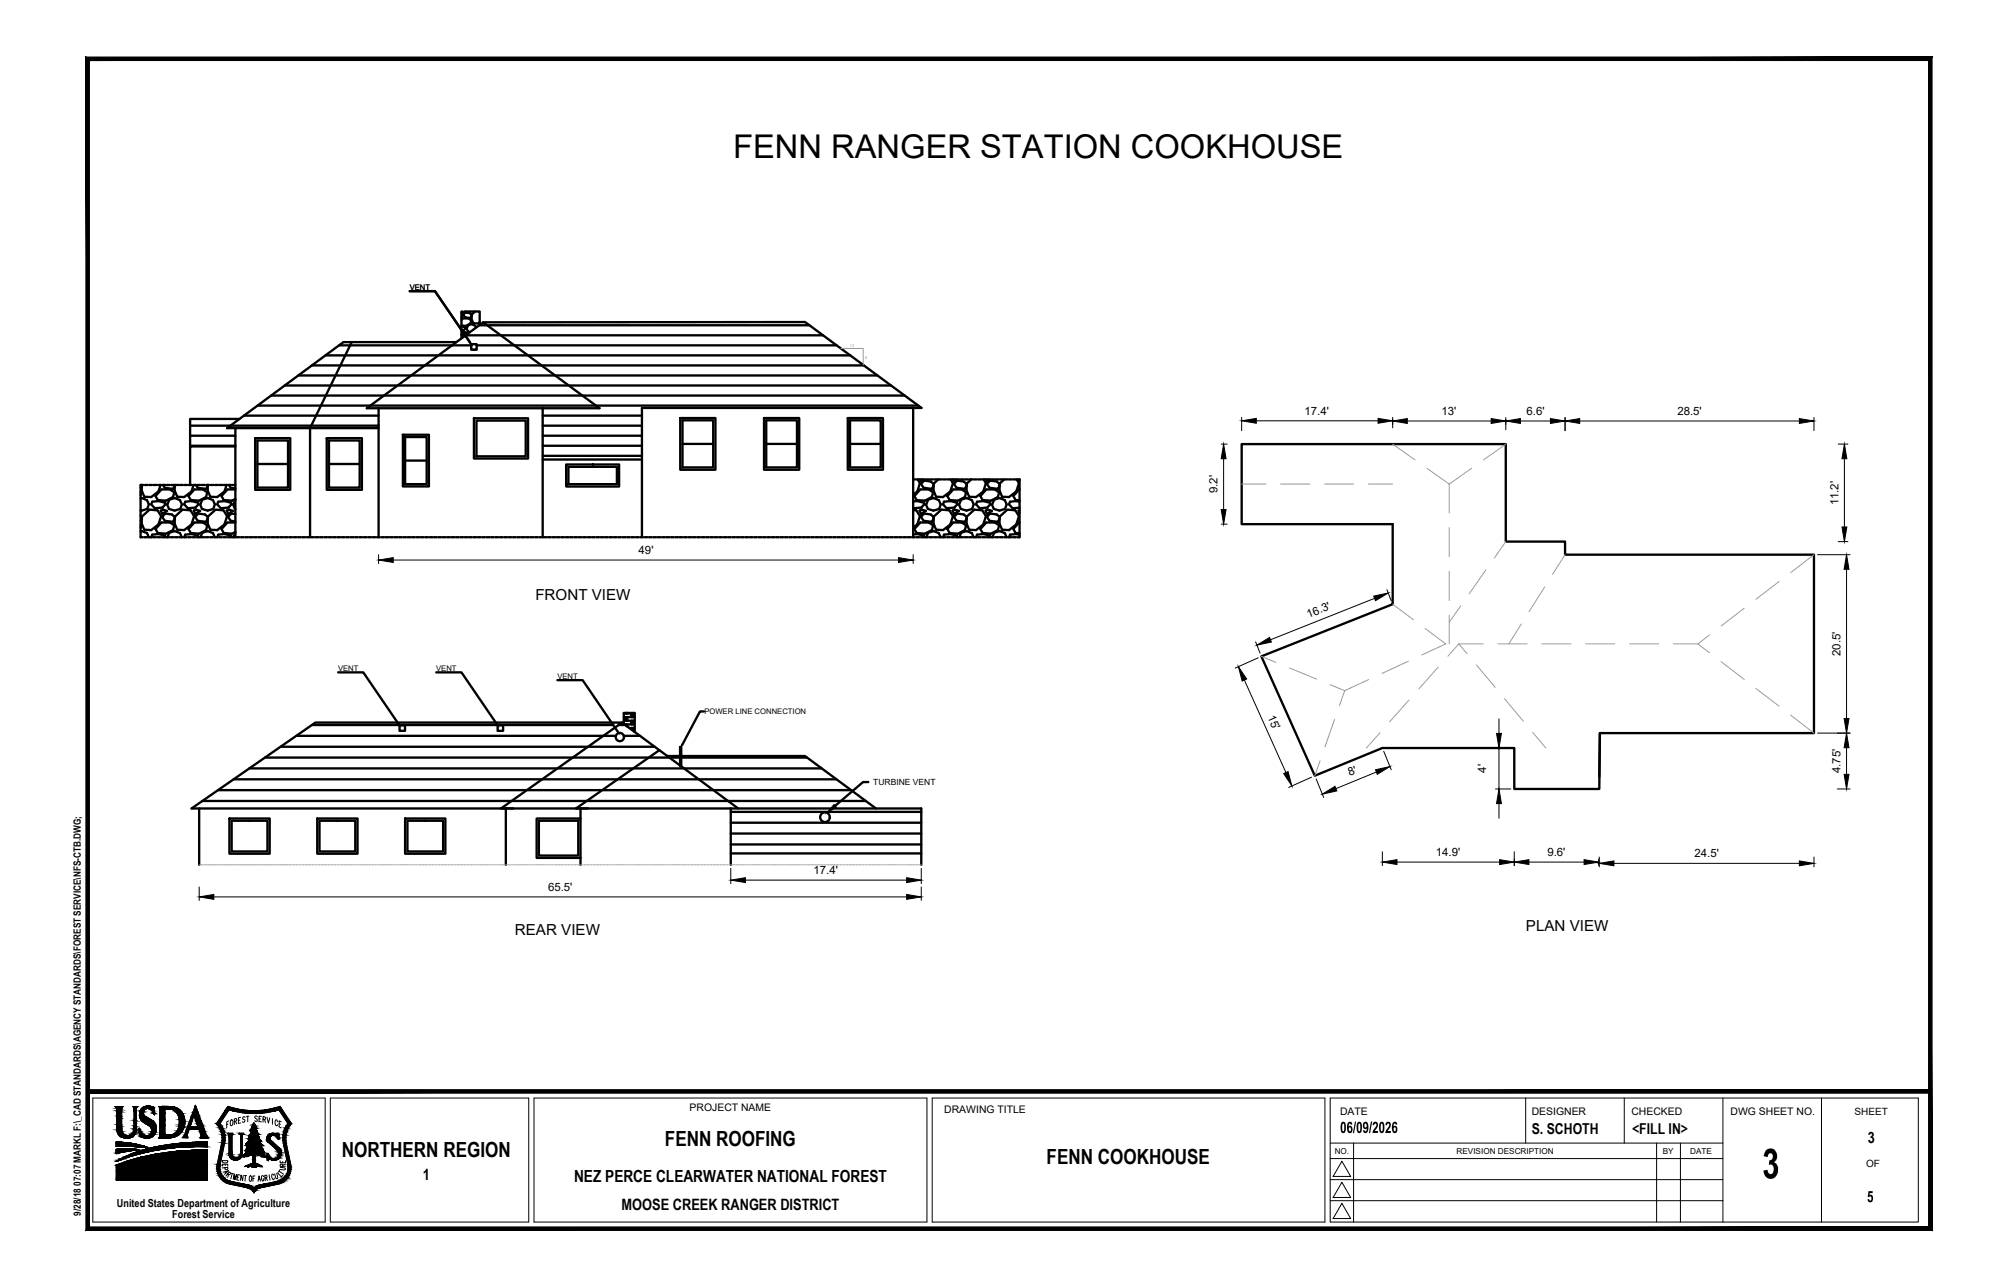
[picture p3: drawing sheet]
<svg xmlns="http://www.w3.org/2000/svg" width="432mm" height="279mm" viewBox="0 0 432 279" stroke-linecap="round" stroke-linejoin="round" font-family="sans-serif">
<defs><g id="words">
<text font-size="10.3" x="382.6" y="255.8">3</text>
<text font-size="7.1" x="159.2" y="34.2">FENN RANGER STATION COOKHOUSE</text>
<g font-size="4.5">
<text x="74.2" y="251.1">NORTHERN REGION</text>
<text x="144.4" y="248.7">FENN ROOFING</text>
<text x="227.2" y="252.6">FENN COOKHOUSE</text>
</g>
<text font-size="4" x="58.9" y="256.8">L</text>
<g font-size="3.9">
<text x="290.9" y="246">06/09/2026</text>
<text x="405.3" y="261">5</text>
</g>
<text font-size="3.6" x="124.6" y="256.6">NEZ PERCE CLEARWATER NATIONAL FOREST</text>
<g font-size="3.5">
<text x="47.3" y="256.1">A</text>
<text x="59.3" y="256.1">T</text>
</g>
<g font-size="3.4">
<text x="405.5" y="248.2">3</text>
<text x="91.8" y="256.2">1</text>
<text x="134.9" y="262.6">MOOSE CREEK RANGER DISTRICT</text>
</g>
<g font-size="3.3">
<text x="116.2" y="130.3">FRONT VIEW</text>
<text x="111.8" y="202.9">REAR VIEW</text>
<text x="331.3" y="202">PLAN VIEW</text>
<text x="332.5" y="246.1">S. SCHOTH</text>
<text x="354.3" y="246.1">&lt;FILL IN&gt;</text>
</g>
<g font-size="3.1">
<text x="46.9" y="253.6">D</text>
<text x="46.9" y="254.4">E</text>
<text x="46.9" y="255.1">P</text>
<text x="59.6" y="255.1">U</text>
<text x="59.6" y="254.4">R</text>
<text x="59.6" y="253.6">E</text>
</g>
<g font-size="2.5">
<text x="283.2" y="90.1">17.4'</text>
<text x="312.9" y="90.1">13'</text>
<text x="331.4" y="90.1">6.6'</text>
<text x="364.2" y="90.1">28.5'</text>
<text x="264.3" y="107.1" transform="rotate(-90 264.3 107.1)">9.2'</text>
<text x="399.1" y="109.7" transform="rotate(-90 399.1 109.7)">11.2'</text>
<text x="138.6" y="120.3">49'</text>
<text x="284.1" y="134.2" transform="rotate(-22 284.1 134.2)">16.3'</text>
<text x="399.6" y="142.4" transform="rotate(-90 399.6 142.4)">20.5'</text>
<text x="275.1" y="155.6" transform="rotate(66 275.1 155.6)">15'</text>
<text x="322.6" y="167.7" transform="rotate(-90 322.6 167.7)">4'</text>
<text x="399.6" y="167.8" transform="rotate(-90 399.6 167.8)">4.75'</text>
<text x="293.1" y="168.6" transform="rotate(-22 293.1 168.6)">8'</text>
<text x="311.7" y="185.9">14.9'</text>
<text x="335.9" y="185.9">9.6'</text>
<text x="176.6" y="189.8">17.4'</text>
<text x="367.9" y="186.1">24.5'</text>
<text x="119" y="193.4">65.5'</text>
</g>
<g font-size="2.4">
<text x="25.4" y="262">United States Department of Agriculture</text>
<text x="37.4" y="264.5">Forest Service</text>
</g>
<g font-size="2.3">
<text x="149.7" y="241.2">PROJECT NAME</text>
<text x="205" y="241.6">DRAWING TITLE</text>
<text x="290.9" y="242">DATE</text>
<text x="332.5" y="242">DESIGNER</text>
<text x="354.2" y="242">CHECKED</text>
<text x="375.7" y="242">DWG SHEET NO.</text>
</g>
<g font-size="2.2">
<text x="402.6" y="242">SHEET</text>
<text x="405.1" y="253.4">OF</text>
<text x="17.6" y="263.9" transform="rotate(-90 17.6 263.9)">9/28/18 07:07 MARKL F:\_CAD STANDARDS\AGENCY STANDARDS\FOREST SERVICE\NFS-CTB.DWG;</text>
</g>
<g font-size="1.8">
<text x="189.6" y="170.4">TURBINE VENT</text>
<text x="289.8" y="250.4">NO.</text>
<text x="316.2" y="250.4">REVISION DESCRIPTION</text>
<text x="361" y="250.4">BY</text>
<text x="366.9" y="250.4">DATE</text>
</g>
<g font-size="1.7">
<text x="88.9" y="63">VENT</text>
<text x="73.4" y="145.7">VENT</text>
<text x="94.7" y="145.7">VENT</text>
<text x="121" y="147.4">VENT</text>
<text x="152.9" y="155.1">POWER LINE CONNECTION</text>
</g>
<g font-size=".8" fill="#999">
<text x="184.5" y="75.4">12</text>
<text x="187.8" y="77.9">8</text>
</g>
</g></defs>
<g fill="none" stroke="#000" stroke-width=".22">
<path d="M265.1 96.4h1.3M265.6 99.6v11M269.6 90.6v2.9M272.7 91.4h26.5M302.3 90.6v2.3M305.5 91.4h18.2M326.9 90.6v2.7M330.1 91.4h6.5M339.8 90.6v2.9M342.9 91.4h47.7M393.8 90.6v2.9M399.1 96.4h2.1"/>
<path d="M400.4 99.6v14.8M265.1 113.8h1.3M399.1 117.6h2.1M82.2 120.4v1.9M85.4 121.6h109.7M198.2 120.4v1.9M272.6 139.3l1 2.5M298.4 129.9l-22.6 9M301.1 128l.9 2.5M394.6 120.4h7M400.9 123.6v32.4M270.2 147.6l9 20.1"/>
<path d="M273.1 142.8l-4.9 2.2M325.4 156v3.2M394.6 159.2h7M284.7 168.7l-4.9 2.2M285.7 169.1l1.7 4M298.8 167.6l-8.8 3.6M300.4 163.1l1.6 4M324.7 171.3h3.3M324.7 162.4h3.3M325.4 162.4v8.9M325.4 174.5v3.1M398.9 171.3h2.7"/>
<path d="M400.9 162.3v5.8M43.2 192.6v2.9M46.4 194.7h150.4M158.6 188.5v3.3M161.8 191.1h35M200 188.5v3.3M200 192.6v2.9M300.1 184.9v3M303.3 187.2h22.3M328.7 184.9v3M331.9 187.2h12M347.1 186.5v1.4"/>
<path d="M347.2 186.1v2.1M350.4 187.4h40.2M393.8 186.1v2.1M20.2 238.4h50.4v26.9h-50.4zM71.7 238.4h43.1v26.9h-43.1zM115.9 238.4h85.3v26.9h-85.3zM202.4 238.4h85.2v26.9h-85.2zM331.2 238.4v9.8M352.6 238.4v9.8M374 238.4v26.9M395.4 238.4h-106.6v26.9h127.7v-26.9h-21.1v26.9M25 240.2h1.7l-.3 .5v3.9a1.43 1.43 0 0 0 .5 1.6 1.43 1.43 0 0 0 1.7 .1l.5-1.1v-4.5l-.2-.5h1l-.3 .4v3.8a2.21 2.21 0 0 1-2.1 2.7 2.21 2.21 0 0 1-2.2-2.6v-3.9z"/>
<path d="M25.2 249.5l4.9 .1-4.9 .8zM25.2 252.1l.6-.3a28.3 28.3 0 0 1 8.3-2.9l5.7-.8 5.2-.2v1l-5.5 .1-6 .8a47.9 47.9 0 0 0-8.1 2.3zM25.2 247.9h.3a18.4 18.4 0 0 1 6.5 1.2l-4.3-.3-2.5 .1zM25.3 252.9a43.7 43.7 0 0 1 9.9-2.6l4.2-.4 5.6-.2v6.5h-19.8zM30.8 240.7a1.99 1.99 0 0 1 2.6-.2l.1 1.5-.2-.4a1.1 1.1 0 0 0-1-1 1.1 1.1 0 0 0-1.1 .9l-.1 .1a.93 .93 0 0 0 .6 .9l.7 .4a2.15 2.15 0 0 1 1.3 3.2 2.15 2.15 0 0 1-3.4 .4v-1.4a1.43 1.43 0 0 0 .9 1.3 1.43 1.43 0 0 0 1.5-.3 1.36 1.36 0 0 0-.9-2 2.11 2.11 0 0 1-1-3.4zM34.5 240.2h1.9a3.4 3.4 0 0 1 3.7 3.2 3.4 3.4 0 0 1-3.4 3.6h-2.2l.2-.5v-5.8zM35.8 240.7a2.71 2.71 0 0 1 3.1 3.5 2.42 2.42 0 0 1-3.1 2.2zM42.1 242.2l.8 2.4h-1.6zM42.4 240l2.4 6.4 .5 .6h-1.8l.2-.4-.6-1.5-2 .1-.5 1.5 .2 .3h-1.2l.4-.6zM47 243.9a4.7 4.7 0 0 1 1.2 4.2l-1 4.7M48.7 248.2l-.9 4.7M49.5 240.2l-2.5 3.7"/>
<path d="M49.5 240.2a17.5 17.5 0 0 0 11.3 0M49.5 244l-.3 .2M49.7 243.3l-.5 .2v1.4M49.7 240.9l-1.9 3 .6 1.1 .4 1.3v1.9M49.7 240.9a18.2 18.2 0 0 0 10.9 0M50 257.1l4.1 .9 .6 .4 .4 .6 .5-.6 .6-.4 4.1-.9M50.1 256.5l3.8 .8M50.2 243.1h.1a.8 .8 0 0 1-.2 1.3 1.13 1.13 0 0 1 .1-1.3zM50.4 246.4v4a.94 .94 0 0 0 .9 1 .94 .94 0 0 0 1-1v-4l-.4-.1v-.3h1v.3l-.3 .1v4M50.4 246.4l.1-.4h-1v.3l.2 .1v4a1.46 1.46 0 0 0 1.5 1.5 1.46 1.46 0 0 0 1.4-1.5M50.9 243.5l.4-.2v-.5l-.4 .1v1.3M51.1 243.4l.3 .6"/>
<path d="M51.5 255.5l.3 .1M52 243.2h-.2M52 255.1l-.4-.1-.2 1.2h.5M52.2 242.6l-.4 .1v1.2l.4-.1M52.8 255.2l-.1 1.1-.4-1.2-.1 1.2M53 250.9v.3M53.1 255.2h.4M53.2 242.6a.29 .29 0 0 0-.4-.1 .29 .29 0 0 0 0 .5l.2 .1a.31 .31 0 0 1 .1 .4 .31 .31 0 0 1-.5 0M53.3 255.2l-.1 1.2M53.5 249.3l-.3 .5h.5l-.7 .8v.3M53.6 248.3l.2 .2-.2 .4M53.8 242.3v1.2"/>
<path d="M53.8 248.7l-.2 .2M53.8 248.7l.1 .1-.4 .5M53.9 247.7l-.5 .7 .2-.1M54 247.2v.2l.2-.1M54 242.3l-.5 .1M54.2 247.2l-.3 .5M54.3 255.3a.68 .68 0 0 1 0 1.2 .98 .98 0 0 1 0-1.2zM54.4 245.5h.3l-.7 1.1 .2 .1-.2 .5M54.4 245.4v.1M54.5 253.2l-.5 .1M54.5 252.7l-1.3 .6h.8M54.5 253.2l.2 .1"/>
<path d="M54.7 250.6l-.7 .4-1 .1M54.7 250.6l.2 .1M54.9 250.7l-.1 1.8-.3 .3M54.9 255.9h.3M55.4 255.3h-.5v1.2M55.4 250.4l.3 .1M55.5 250.4l-.1 2.1 .3 .1M55.6 244.9h.1M55.6 244.9l.1 .5 .4 .8M55.6 250.5l.2 .2 .8 .1 .3 .3M55.7 252.6l.3 .2M55.7 244.9l-.6-1.1-.7 1.5"/>
<path d="M55.9 242.5l-.4-.2-.2 .1 .1 .3a.52 .52 0 0 1 .4 .7l-.3 .1-.2-.2M55.9 253.2l-1.2 .1M56 252.8h.1M56 252.8l.4 .1M56.1 246.2l-.2-.1 .4 .7M56.1 246.7l.2 .6M56.1 246.8h.2M56.2 242.9h.3M56.3 247.7h.1M56.3 247.7l.8 1M56.3 247.3l.4 .4M56.4 252.9l.5 .4-1-.1"/>
<path d="M56.4 257.2l-1.3 .7-1.2-.7M56.4 256l-.3 .1M56.5 247.7h.2M56.6 256.4l-.4-1.1-.2 1.2M56.6 248.7l.8 1.5M56.7 242.4l-.5-.1v1.2h.5M57.1 243h.5v-.5l-.5-.1v1.2M57.1 248.7l-.4-.1-.1 .1M57.2 250l.2 .8v.3l-.2-.2-.3 .2M57.2 250l.3 .2M57.2 255.5l-.2-.3a.66 .66 0 0 0 .1 1.2l.2-.3-.2-.2M57.4 243l.3 .7"/>
<path d="M57.5 255.7l.5-.1-.1-.4h-.4l.1 1.1M58 242.5l.3 1.3 .3-1.1M58.6 246.1a1.74 1.74 0 0 1 1.5 .2v-.3h.4v1.3h-.3l-.2-.7M58.7 246.1a1.13 1.13 0 0 0-.5 1.9l2.1 1.8 .2 .5M58.8 247.6l2 1.7a1.62 1.62 0 0 1-.3 2.2 1.62 1.62 0 0 1-2.2-.2v.6h-.3v-1.5h.3a1.15 1.15 0 0 0 1 1.1M58.9 246.6l.5-.1 .6 .1M58.9 246.6l-.3 .5 .2 .4M59.1 242.8v1.3M60.1 256.5l-3.7 .8M60.3 243.5l-.4-.4a.8 .8 0 0 0 .3 1.3l.1-.2M60.5 240.9l2 3-.6 1.1-.4 1.3v1.9M60.6 243.9l.3 .2"/>
<path d="M60.8 240.2l2.5 3.7M61 243.5l-.4-.2v1.3l.4 .3M61.5 248.2l1 4.7M63.3 243.9a4.7 4.7 0 0 0-1.2 4.2l1 4.7M288.8 251.5h85.2M288.8 256.1h85.2M288.8 248.2h85.2M291.3 256.7l1.9 3.3h-3.8zM291.3 252.1l1.9 3.3h-3.8zM293.9 248.2v17.1M359.6 248.2v17.1M364.8 248.2v17.1"/>
<path d="M288.8 260.7h85.2M291.3 261.2l1.9 3.3h-3.8z"/>
</g>
<g fill="#000" stroke="#000" stroke-width=".22">
<path d="M102 74.4l.1-.1 .2 .4zM265.6 96.4l.6 3.2h-1.1zM269.6 91.4l3.1-.6v1.1zM299.2 90.8l3.1 .6-3.1 .5zM302.3 91.4l3.2-.5v1zM323.7 90.9l3.2 .5-3.2 .5zM326.9 91.4l3.2-.5v1zM336.6 90.9l3.2 .5-3.2 .5zM339.8 91.4l3.1-.5v1zM390.6 90.9l3.2 .5-3.2 .5zM400.4 96.4l.5 3.2h-1zM265.1 110.6h1.1l-.6 3.2z"/>
<path d="M399.9 114.4h1l-.5 3.2zM82.2 121.6l3.2-.5v1zM195.1 121.1l3.1 .5-3.1 .5zM272.9 140.1l2.7-1.7 .4 1zM298.2 129.4l3.2-.7-2.8 1.7zM400.9 120.4l.5 3.2h-1.1zM86.4 157.1h.2l.1 .4zM107.7 157.1h.1l.2 .4zM134 158.9l.2-.1 .1 .4zM268.9 144.7l1.7 2.7-.9 .4zM324.9 159.2h1l-.5 3.2zM400.3 156h1.1l-.5 3.2z"/>
<path d="M148 161.7l.1 .1-.2 .3zM181.1 174.6l.5 .6-2.1 1.3zM278.7 167.9l.9-.4 .9 3.1zM287.1 172.4l2.7-1.7 .4 1zM298.6 167.1l3.2-.7-2.8 1.7zM325.4 171.3l.5 3.2h-1zM400.9 159.2l.5 3.1h-1.1zM400.3 168.1h1.1l-.5 3.2zM43.2 194.7l3.2-.5v1zM158.6 191.1l3.2-.6v1.1zM196.8 194.2l3.2 .5-3.2 .5zM196.8 190.5l3.2 .6-3.2 .5z"/>
<path d="M300.1 187.2l3.2-.6v1.1zM325.6 186.6l3.1 .6-3.1 .5zM328.7 187.2l3.2-.6v1.1zM343.9 186.6l3.2 .6-3.2 .5zM347.2 187.4l3.2-.5v1.1zM390.6 186.9l3.2 .5-3.2 .6zM25.2 250.4h.2zM25.2 248.9h.2zM25.5 249.5h3.8zM25.4 252.1h.1zM26.2 249.5h2.7zM26.7 248.8h4.5z"/>
<path d="M27.4 247.1h.2zM27.4 247.1h.3zM27.5 248.8h3.8zM27.6 248.8h3.7zM28.9 240.3h.9zM31.6 247.1h.7zM31.9 240.1h.5zM34.5 248.9h10.5zM34.5 247h.2zM34.7 240.7h4zM35.9 250.2h9.1zM35.9 246.5h2.7z"/>
<path d="M35.1 240.2h1.4zM36.5 246.5h2.1zM36.7 240.7h2zM37.3 250.1h7.7zM37.9 250h7.1zM38.3 250h6.7zM39.1 249.9h5.9zM39.2 249.9h5.8zM39.6 249.9h5.4zM39.8 248.1h5.2zM40 248.1h5zM40.2 248.1h4.8z"/>
<path d="M40.7 248.1h4.3zM41 248.1h4zM41.6 249.7h3.4zM42.7 249.7h2.3zM42.9 248h2.1zM43.3 247.9h1.7zM43.3 249.7h1.7zM43.4 247.9h1.6zM44.3 249.7h.7zM44.4 248.9h.6zM44.5 249.7h.3zM44.1 247.9h.8z"/>
<path d="M49.5 240.2l1.1 .3h-1.4zM53 251.1h.1zM53.2 249.8h.1zM53.3 253.2h.1zM53.4 248.3h.2zM53.6 248.8h.1zM54 247.4h.1zM54.1 247h2.1zM54.4 245.5h.1zM54.5 252.8h1.4zM54.6 253.3h.3zM54.7 258.4h.8l-.2 .3z"/>
<path d="M55.1 253.3h.3zM55.1 253.3h.5zM56 250.8h.2zM56.3 252.9h.1zM56.4 247.7h.3zM56.5 247.7h.1zM56.7 251h.2zM56.8 248.7h.1zM57.3 250.1l.1 .1zM57.3 250.9h.1zM58 250.4h.3zM59 246h.5z"/>
<path d="M59.7 240.5l1.1-.3 .2 .3z"/>
<path d="M19 236.6v.7l400.1-.7zM19 237.3l400.1-.7v.7z"/>
<path d="M25.2 247.9h.3zM25.2 247.9h.3zM25.2 247.9h.3zM25.2 247.9h.3z"/>
<path d="M25.2 248.9h.2zM25.2 248.9h.2z"/>
<path d="M25.2 250.4h.3zM25.2 250.4h.2z"/>
<path d="M25.2 247.9h.3zM25.2 247.9h.3z"/>
<path d="M25.2 247.9h.5zM25.2 247.9h.5z"/>
<path d="M25.2 247.9l.7 .1zM25.2 247.9l.7 .1z"/>
<path d="M25.2 248.8h.5zM25.2 248.8h.6z"/>
<path d="M25.2 248.8h.5zM25.2 248.8l.2 .1z"/>
<path d="M25.2 248.8h.6zM25.2 248.8h.6zM25.2 248.8h.6zM25.2 248.8h.6z"/>
<path d="M25.6 251.9l-.1 .2 .3-.2zM25.4 252.1l.2-.2z"/>
<path d="M25.7 251.9h.3zM25.6 251.9h.2z"/>
<path d="M25.7 251.9h.3zM25.7 251.9h.3z"/>
<path d="M25.7 251.8h.3zM25.7 251.9h.3z"/>
<path d="M25.8 251.8h.3zM25.8 251.8h.2z"/>
<path d="M25.8 251.8h.4zM25.8 251.8h.3z"/>
<path d="M25.2 250.2l.3 .2 .7-.2zM25.2 250.2l.3 .2h-.3z"/>
<path d="M25.2 248h1.1zM25.2 248h1.1z"/>
<path d="M25.2 248h1.2zM25.2 248h1.2z"/>
<path d="M25.2 250.2h1.1zM25.2 250.2h1z"/>
<path d="M25.3 240.7h1.1zM25.3 240.7h1.1z"/>
<path d="M25.3 240.7h1.1zM25.3 240.7h1.1zM25.3 240.7h1.1zM25.3 240.7h1.1z"/>
<path d="M25.3 240.7l1.1 .2v-.2zM25.3 240.7l1.1 .2h-1.1z"/>
<path d="M25.3 240.9l1.1 .2v-.2zM25.3 240.9l1.1 .2h-1.1z"/>
<path d="M25.3 241.1l1.1 .3v-.3zM25.3 241.1l1.1 .3h-1.1z"/>
<path d="M25.3 241.4l1.1 .9v-.9zM25.3 241.4l1.1 .9h-1.1z"/>
<path d="M25.3 242.3l1.1 .5v-.5zM25.3 242.3l1.1 .5h-1.1z"/>
<path d="M25.3 242.8l1.1 1.3v-1.3zM25.3 242.8l1.1 1.3h-1.1z"/>
<path d="M25.3 244.1l1.1 .4v-.4zM25.3 244.1l1.1 .4h-1.1z"/>
<path d="M25.3 244.5l1.1 .1zM25.3 244.5l1.1 .1z"/>
<path d="M25.3 244.6h1.1zM25.3 244.6h1.1z"/>
<path d="M25.3 244.6h1.1zM25.3 244.6h1.1z"/>
<path d="M25.3 244.6l1.1 .1zM25.3 244.6l1.1 .1z"/>
<path d="M25.3 244.7h1.1zM25.3 244.7h1.1z"/>
<path d="M25.3 244.7h1.1zM25.3 244.7h1.1z"/>
<path d="M25.3 244.7l1.1 .1zM25.3 244.7l1.1 .1zM25.3 244.8h1.1zM25.3 244.8h1.1z"/>
<path d="M25.3 244.8l1.1 .1zM25.3 244.8l1.1 .1z"/>
<path d="M25.3 240.5l1.1 .1v-.1zM25.3 240.5l1.1 .1h-1.1z"/>
<path d="M25.3 240.6h1.1zM25.3 240.6l1.1 .1zM25.3 240.7h1.1zM25.3 240.7h1.1zM25.3 240.7h1.1zM25.3 240.7h1.1z"/>
<path d="M25.3 244.9l1.1 .1zM25.3 244.9l1.1 .1z"/>
<path d="M25.3 245h1.1zM25.3 245h1.1z"/>
<path d="M25.3 245h1.1zM25.3 245h1.1z"/>
<path d="M25.3 245l1.1 .1zM25.3 245l1.1 .1z"/>
<path d="M25.3 245.1l1.1 .2v-.2zM25.3 245.1l1.1 .2h-1.1z"/>
<path d="M25.3 245.3h1.2zM25.3 245.3h1.2z"/>
<path d="M25.2 248h1.6zM25.2 248h1.6z"/>
<path d="M25.3 245.3l1.2 .3v-.3zM25.3 245.3l1.2 .3h-1.1z"/>
<path d="M26 251.7h.5zM25.8 251.8h.4z"/>
<path d="M25.2 240.4h1.3zM25.2 240.4l1.2 .1zM25.3 240.5h1.1zM25.3 240.5h1.1z"/>
<path d="M25.4 245.6l1.1 .1zM25.4 245.6l1.1 .1z"/>
<path d="M25.2 240.4h1.3zM25.2 240.4h1.3z"/>
<path d="M25.2 240.3h1.3zM25.2 240.3l1.3 .1z"/>
<path d="M25.4 245.7l1.2 .1-.1-.1zM25.4 245.7l1.2 .1h-1.1zM25.5 245.8h1.1zM25.5 245.8h1.1z"/>
<path d="M25.1 240.3h1.5zM25.1 240.3h1.4z"/>
<path d="M25.1 240.3h1.5zM25.1 240.3h1.5z"/>
<path d="M25.5 245.8l1.1 .1zM25.5 245.8l1.1 .1z"/>
<path d="M25 240.2h1.6zM25 240.2h1.6zM25 240.2h1.6zM25 240.2h1.7z"/>
<path d="M25 240.2l1.6 .1zM25 240.2l1.6 .1z"/>
<path d="M25 240.3h1.6zM25 240.3h1.6z"/>
<path d="M25.1 240.3h1.5zM25.1 240.3h1.5z"/>
<path d="M25.5 245.9l1.2 .1zM25.5 245.9l1.2 .1z"/>
<path d="M25 240.2h1.7zM25 240.2h1.7zM25 240.2h1.7zM25 240.2h1.7z"/>
<path d="M25 240.2h1.7zM25 240.2h1.7z"/>
<path d="M25.6 246l1.1 .1zM25.6 246l1.1 .1z"/>
<path d="M26.2 251.6h.5zM26 251.7h.5z"/>
<path d="M25.6 246.1l1.2 .1zM25.6 246.1l1.2 .1z"/>
<path d="M25.2 248l2.1 .1zM25.2 248l2.1 .1z"/>
<path d="M25.7 246.2h1.2zM25.7 246.2h1.2zM25.7 246.2h1.2zM25.7 246.2h1.2z"/>
<path d="M25.7 246.2h1.2zM25.7 246.2h1.2z"/>
<path d="M25.7 246.2l1.4 .2-.2-.2zM25.7 246.2l1.4 .2h-1.3z"/>
<path d="M26.4 251.5h.5zM26.2 251.6h.5z"/>
<path d="M25.2 250.1l1.1 .1 .7-.1zM25.2 250.1l1.1 .1h-1.1z"/>
<path d="M25.8 246.4h1.3zM25.8 246.4h1.3z"/>
<path d="M26.5 251.4h.6zM26.4 251.5h.5z"/>
<path d="M25.8 246.4l1.6 .1zM25.8 246.4l1.6 .1z"/>
<path d="M25.2 248.1h2.6zM25.2 248.1h2.6z"/>
<path d="M25.9 246.5h1.5zM25.9 246.5h1.5z"/>
<path d="M26.6 251.4h.8zM26.5 251.4h.6z"/>
<path d="M25.9 246.5h1.6zM25.9 246.5h1.6z"/>
<path d="M25.2 250h2.2zM25.2 250l1.8 .1z"/>
<path d="M25.9 246.5h1.7zM25.9 246.5h1.7z"/>
<path d="M25.9 246.5h1.8zM25.9 246.5h1.8z"/>
<path d="M25.2 248.1l3 .1zM25.2 248.1l3 .1z"/>
<path d="M25.2 249.9h2.6zM25.2 249.9l2.2 .1z"/>
<path d="M26.9 251.2l.5 .2 .4-.2zM26.6 251.4l.3-.2 .5 .2z"/>
<path d="M27.2 247.1h.7zM27.2 247.1h.5z"/>
<path d="M27.1 247.1h.9zM27.1 247.1h.8z"/>
<path d="M27.1 251.1h1zM26.9 251.2h.9z"/>
<path d="M25.2 249.9h3zM25.2 249.9h2.6z"/>
<path d="M25.2 248.2h3.2zM25.2 248.2h3.2z"/>
<path d="M26.9 247h1.3zM26.9 247l1.1 .1z"/>
<path d="M26.8 247h1.5zM26.8 247h1.4z"/>
<path d="M27.3 251.1h1zM27.1 251.1h1z"/>
<path d="M28.3 249.5h.1zM28.3 249.5h.1z"/>
<path d="M25.2 248.2h3.5zM25.2 248.2h3.5z"/>
<path d="M28.3 249.5h.1zM28.2 249.5h.2z"/>
<path d="M28.2 249.5h.4zM28 249.5h.6z"/>
<path d="M25.2 249.8h3.3zM25.2 249.8l3 .1z"/>
<path d="M26.6 246.9h1.9zM26.6 246.9l1.7 .1z"/>
<path d="M26.5 246.9h2.1zM26.5 246.9h2z"/>
<path d="M28 249.5h.8zM26.9 249.5h1.9z"/>
<path d="M25.2 249.8h3.4zM25.2 249.8h3.3z"/>
<path d="M27.4 251h1.2zM27.3 251.1h1z"/>
<path d="M25.2 248.2l3.8 .1zM25.2 248.2l3.8 .1z"/>
<path d="M26.4 246.8h2.3zM26.4 246.8l2.2 .1z"/>
<path d="M26.3 246.8h2.5zM26.3 246.8h2.4z"/>
<path d="M26.9 249.5h2zM26.5 249.5h2.4z"/>
<path d="M26.2 246.7h2.6zM26.2 246.7l2.6 .1z"/>
<path d="M28.9 240.2h1zM28.9 240.2h1zM28.9 240.2h1zM28.9 240.2h1zM28.9 240.2h1zM28.9 240.2h1z"/>
<path d="M26.5 249.5h2.4zM26.2 249.5h2.7z"/>
<path d="M26.1 246.7h2.8zM26.1 246.7h2.7z"/>
<path d="M26.2 249.5h2.7zM26.2 249.5h2.7zM26.2 249.5h2.7z"/>
<path d="M26.2 249.5h2.8zM26.1 249.5h2.9z"/>
<path d="M27.7 250.9l.9 .1 .4-.1zM27.4 251l.3-.1 .9 .1z"/>
<path d="M25.2 248.3h3.9zM25.2 248.3h3.9z"/>
<path d="M26.1 249.5h2.9zM26 249.5h3z"/>
<path d="M25.2 249.7h3.8zM25.2 249.7l3.4 .1z"/>
<path d="M26 249.5h3.2zM25.7 249.5h3.5z"/>
<path d="M29 240.4h.7zM29 240.4h.7z"/>
<path d="M26 246.6h3zM26 246.6l2.9 .1z"/>
<path d="M26 246.5h3zM26 246.5l3 .1z"/>
<path d="M25.9 246.5h3.2zM25.9 246.5h3.1z"/>
<path d="M27.9 246.5h1.2zM27.7 246.5h1.4z"/>
<path d="M28.1 246.5h1zM27.9 246.5h1.2z"/>
<path d="M28.3 246.4h.8zM28.1 246.5h1z"/>
<path d="M25.2 248.3h4.1zM25.2 248.3h4.1z"/>
<path d="M25.7 249.5h3.6zM25.5 249.5h3.8z"/>
<path d="M28.4 246.4h.8zM28.3 246.4h.8z"/>
<path d="M28.4 246.3h.8zM28.4 246.4h.8z"/>
<path d="M25.5 249.5h3.8zM25.5 249.5h3.8zM25.4 249.5h3.9z"/>
<path d="M28.6 246.3h.7zM28.4 246.3h.8z"/>
<path d="M25.2 248.3l4.2 .1zM25.2 248.3l4.2 .1z"/>
<path d="M25.4 249.5h3.9zM25.4 249.5h3.9z"/>
<path d="M28.7 246.1l.6 .2v-.2zM28.7 246.1l.6 .2h-.7z"/>
<path d="M25.4 249.5h4.1zM25.3 249.5h4.2z"/>
<path d="M25.2 249.7h4.1zM25.2 249.7h3.8z"/>
<path d="M28.7 246.1h.7zM28.7 246.1h.6z"/>
<path d="M28.8 246h.6zM28.8 246l.6 .1h-.7z"/>
<path d="M28 250.7l1 .2 .4-.2zM27.7 250.9l.3-.2 1 .2z"/>
<path d="M28.9 245.9h.5zM28.9 245.9h.6z"/>
<path d="M28.9 245.9l.5 .1v-.1zM28.9 245.9l.5 .1h-.6z"/>
<path d="M25.2 248.4h4.6zM25.2 248.4h4.6z"/>
<path d="M25.3 249.5h4.3zM25.3 249.5h4.3z"/>
<path d="M29 245.6l.5 .3v-.3zM29 245.6l.5 .3h-.6z"/>
<path d="M29 245.5h.5zM29 245.5l.5 .1z"/>
<path d="M25.3 249.5h4.4zM25.3 249.5h4.4z"/>
<path d="M29.1 245.2l.5 .1v-.1zM29.1 245.2l.5 .1h-.6z"/>
<path d="M29 245.3l.5 .2 .1-.2zM29 245.3l.5 .2h-.5z"/>
<path d="M29.1 243l.5 .3v-.3zM29.1 243l.5 .3h-.5z"/>
<path d="M29.1 243.3l.5 .1zM29.1 243.3l.5 .1z"/>
<path d="M29.1 243.4l.5 .1zM29.1 243.4l.5 .1z"/>
<path d="M29.1 243.5l.5 .3v-.3zM29.1 243.5l.5 .3h-.5z"/>
<path d="M29.1 243.8l.5 .6v-.6zM29.1 243.8l.5 .6h-.5z"/>
<path d="M29.1 244.4l.5 .1v-.1zM29.1 244.4l.5 .1h-.5z"/>
<path d="M29.1 244.5l.5 .3v-.3zM29.1 244.5l.5 .3h-.5z"/>
<path d="M29.1 244.8l.5 .1zM29.1 244.8l.5 .1z"/>
<path d="M29.1 244.9h.5zM29.1 244.9h.5zM29.1 244.9h.5zM29.1 244.9h.5z"/>
<path d="M29.1 244.9h.5zM29.1 244.9h.5z"/>
<path d="M29.1 244.9l.5 .1zM29.1 244.9l.5 .1z"/>
<path d="M29.1 245h.5zM29.1 245h.5z"/>
<path d="M29.1 245h.5zM29.1 245h.5z"/>
<path d="M29.1 245h.5zM29.1 245l.5 .2z"/>
<path d="M29.1 240.6l.5 .1zM29.1 240.6l.5 .1z"/>
<path d="M29.1 240.7h.5zM29.1 240.7h.5z"/>
<path d="M29.1 240.7h.5zM29.1 240.7h.5z"/>
<path d="M29.1 240.7h.5zM29.1 240.7h.5z"/>
<path d="M29.1 240.7l.5 .1zM29.1 240.7l.5 .1z"/>
<path d="M29.1 240.8h.5zM29.1 240.8h.5z"/>
<path d="M29.1 240.8h.5zM29.1 240.8h.5z"/>
<path d="M29.1 240.8l.5 .1zM29.1 240.8l.5 .1zM29.1 240.9h.5zM29.1 240.9h.5z"/>
<path d="M29.1 240.9h.5zM29.1 240.9h.5zM29.1 240.9h.5zM29.1 240.9h.5z"/>
<path d="M29.1 240.9h.5zM29.1 240.9h.5z"/>
<path d="M29.1 240.9h.5zM29.1 240.9h.5z"/>
<path d="M29.1 240.9l.5 .1zM29.1 240.9l.5 .1z"/>
<path d="M29.1 241l.5 2v-2zM29.1 241l.5 2h-.5z"/>
<path d="M29.1 240.5h.6zM29.1 240.5l.5 .1z"/>
<path d="M29 240.4h.7zM29 240.4l.7 .1z"/>
<path d="M29 240.3h.7zM29 240.3l.7 .1z"/>
<path d="M25.2 248.4l5.2 .2-.6-.2zM25.2 248.4l5.2 .2h-5.2z"/>
<path d="M25.3 249.5h4.5zM25.3 249.5h4.5z"/>
<path d="M25.3 249.5h4.5zM25.2 249.5h4.6z"/>
<path d="M25.2 249.6h4.6zM25.2 249.6l4.1 .1z"/>
<path d="M28.9 240.3h.9zM28.9 240.3h.9zM29 240.3h.8zM29 240.3h.8z"/>
<path d="M29 240.3h.8zM29 240.3h.7z"/>
<path d="M25.2 249.5l4.7 .1zM25.2 249.5l4.7 .1z"/>
<path d="M28.9 240.3h.9zM28.9 240.3h.9z"/>
<path d="M28.9 240.2h1zM28.9 240.2h1z"/>
<path d="M28.9 240.2h1zM28.9 240.2l.9 .1zM28.9 240.3h.9z"/>
<path d="M25.2 249.6h4.8zM25.2 249.6h4.8zM25.2 249.6h4.8zM25.2 249.6h4.8z"/>
<path d="M25.2 249.6h4.9zM25.2 249.6h4.9z"/>
<path d="M25.2 249.6h4.9zM25.2 249.6h4.6z"/>
<path d="M30.3 246.6h3zM30.3 246.6h3z"/>
<path d="M30.3 241.5h.9zM30.3 241.5h.9z"/>
<path d="M30.3 245.1l.1 .2zM30.3 245.1l.1 .2z"/>
<path d="M30.3 245.3h.1zM30.3 245.3h.1z"/>
<path d="M30.3 245.3h.1zM30.3 245.3h.1z"/>
<path d="M30.3 245.3h.1zM30.3 245.3h.1z"/>
<path d="M30.3 245.3l.2 .2zM30.3 245.3l.2 .2h-.2z"/>
<path d="M25.2 248.6l5.9 .2-.7-.2zM25.2 248.6l5.9 .2h-5.9z"/>
<path d="M30.3 245.5h.2zM30.3 245.5h.2z"/>
<path d="M28.7 250.5l.7 .2 1.1-.2zM28 250.7l.7-.2 .7 .2z"/>
<path d="M30.3 245.5l.2 .1zM30.3 245.5l.2 .1z"/>
<path d="M30.3 245.6l.3 .1zM30.3 245.6l.3 .1z"/>
<path d="M30.3 245.7l.3 .2v-.2zM30.3 245.7l.3 .2h-.3z"/>
<path d="M28.7 250.4h1.9zM28.7 250.5h1.8z"/>
<path d="M30.3 245.9l.4 .1zM30.3 245.9l.4 .1z"/>
<path d="M28.8 250.4h1.9zM28.7 250.4h1.9z"/>
<path d="M30.3 246l.6 .1-.2-.1zM30.3 246l.6 .1h-.6z"/>
<path d="M28.9 250.4h1.9zM28.8 250.4h1.9z"/>
<path d="M28.9 250.4h2zM28.9 250.4h1.9z"/>
<path d="M30.3 246.1l.9 .3-.3-.3zM30.3 246.1l.9 .3h-.9z"/>
<path d="M29 250.3h2zM28.9 250.4h2z"/>
<path d="M29 250.3h2zM29 250.3h2z"/>
<path d="M25.2 248.8h6zM25.2 248.8h6z"/>
<path d="M29.1 250.3h2zM29 250.3h2z"/>
<path d="M30.3 241.6l.9 .1zM30.3 241.6l.9 .1z"/>
<path d="M30.3 241.5h.9zM30.3 241.5h.9z"/>
<path d="M30.3 241.5h.9zM30.3 241.5l.8 .1z"/>
<path d="M30.3 241.7l.9 .1zM30.3 241.7l.9 .1z"/>
<path d="M30.3 241.8l.9 .2v-.2zM30.3 241.8l.9 .2h-.9z"/>
<path d="M30.3 246.4l1.1 .1zM30.3 246.4l1.1 .1zM30.3 246.5h1.1zM30.3 246.5h1.1z"/>
<path d="M30.4 241.2l.8 .1zM30.4 241.2l.8 .1z"/>
<path d="M30.4 241.3l.8 .2v-.2zM30.4 241.3l.8 .2h-.9z"/>
<path d="M30.3 242l1 .1-.1-.1zM30.3 242l1 .1h-1z"/>
<path d="M25.8 248.8h5.4zM25.8 248.8h5.4z"/>
<path d="M25.9 248.8h5.3zM25.9 248.8h5.3z"/>
<path d="M26.1 248.8h5.1zM26.1 248.8h5.1zM26.7 248.8h4.5z"/>
<path d="M26.7 248.8h4.6zM26.7 248.8h4.6z"/>
<path d="M30.3 242.1l1 .1zM30.3 242.1l1 .1z"/>
<path d="M27.2 248.8h4.1zM27.2 248.8h4.1zM27.5 248.8h3.8z"/>
<path d="M30.5 241.1l.7 .1 .1-.1zM30.5 241.1l.7 .1h-.8z"/>
<path d="M27.6 248.8h3.7zM27.6 248.8h3.7zM27.6 248.8h3.7z"/>
<path d="M27.7 248.8l3.6 .1zM27.7 248.8l3.6 .1z"/>
<path d="M30.5 241h.8zM30.5 241l.8 .1z"/>
<path d="M30.3 242.2h1zM30.3 242.2h1z"/>
<path d="M27.9 248.9h3.5zM27.9 248.9h3.5z"/>
<path d="M30.3 242.2l1.2 .1zM30.3 242.2l1.2 .1z"/>
<path d="M30.3 246.5h1.3zM30.3 246.5h1.3z"/>
<path d="M28.2 248.9h3.2zM28.2 248.9h3.2z"/>
<path d="M28.3 248.9h3.1zM28.3 248.9h3.1z"/>
<path d="M30.6 240.9l.7 .1 .1-.1zM30.6 240.9l.7 .1h-.8z"/>
<path d="M28.5 248.9h2.9zM28.5 248.9h2.9z"/>
<path d="M28.7 248.9h2.8zM28.7 248.9h2.8z"/>
<path d="M30.6 240.9h.9zM30.6 240.9h.8z"/>
<path d="M30.3 242.3l1.3 .1zM30.3 242.3l1.3 .1z"/>
<path d="M30.6 240.8h.9zM30.6 240.8l.9 .1z"/>
<path d="M30.6 240.8h.9zM30.6 240.8h.9z"/>
<path d="M29.1 248.9h2.5zM29.1 248.9h2.5z"/>
<path d="M30.3 242.4h1.3zM30.3 242.4h1.3z"/>
<path d="M29.4 250.2h2.2zM29.1 250.3h2z"/>
<path d="M30.3 246.5h1.3zM30.3 246.5h1.3z"/>
<path d="M30.3 246.5h1.3zM30.3 246.5h1.3z"/>
<path d="M31.6 247.1h.4zM31.8 247.1h.2z"/>
<path d="M29.5 248.9h2.1zM29.5 248.9h2.1z"/>
<path d="M29.6 248.9l2.1 .1zM29.6 248.9l2.1 .1z"/>
<path d="M30.7 240.7h.9zM30.7 240.7l.8 .1z"/>
<path d="M30.3 242.4l1.4 .1zM30.3 242.4l1.4 .1z"/>
<path d="M30.3 246.5l1.5 .1zM30.3 246.5l1.5 .1z"/>
<path d="M29.9 249h1.8zM29.9 249h1.8z"/>
<path d="M29.5 250.2h2.2zM29.4 250.2h2.2z"/>
<path d="M30.3 242.5h1.4zM30.3 242.5h1.4z"/>
<path d="M30.1 249h1.8zM30.1 249h1.8z"/>
<path d="M30.3 242.5l1.6 .1-.2-.1zM30.3 242.5l1.6 .1h-1.5z"/>
<path d="M30.8 240.7h1zM30.8 240.7h.8z"/>
<path d="M30.8 240.7h1.1zM30.8 240.7h1z"/>
<path d="M30.8 240.6h1.1zM30.8 240.6l1.1 .1z"/>
<path d="M31.1 249l.9 .1zM31.1 249l.9 .1z"/>
<path d="M30.4 242.6l1.7 .1zM30.4 242.6l1.7 .1z"/>
<path d="M31.4 249.1h.6zM31.4 249.1h.6z"/>
<path d="M31.5 249.1h.5zM31.5 249.1h.5z"/>
<path d="M31.7 249.1h.3zM31.7 249.1h.3z"/>
<path d="M29.7 250.1h2.3zM29.5 250.2h2.2z"/>
<path d="M31.9 249.1h.1zM31.9 249.1h.1z"/>
<path d="M30.4 242.7l1.9 .1zM30.4 242.7l1.9 .1z"/>
<path d="M29.8 250h2.4zM29.7 250.1h2.3z"/>
<path d="M30.4 242.8l2 .1zM30.4 242.8l2 .1z"/>
<path d="M31.5 247.1h.8zM31.5 247.1h.8zM31.6 247.1h.7z"/>
<path d="M29.9 250h2.5zM29.8 250h2.4z"/>
<path d="M31.9 240.1h.6zM31.8 240.1h.7z"/>
<path d="M30.5 242.9l2.2 .1-.3-.1zM30.5 242.9l2.2 .1h-2.1z"/>
<path d="M31.3 247h1.2zM31.3 247l1 .1z"/>
<path d="M31.8 240.1l.9 .1zM31.7 240.2h1z"/>
<path d="M31.3 247h1.2zM31.3 247h1.2z"/>
<path d="M31.7 240.2h1zM31.7 240.2h1z"/>
<path d="M31.6 240.2h1.2zM31.5 240.2h1.3z"/>
<path d="M30.6 243l2.2 .1zM30.6 243l2.2 .1z"/>
<path d="M31 247h1.7zM31 247h1.5z"/>
<path d="M31 246.9h1.7zM31 246.9l1.7 .1z"/>
<path d="M31.5 240.2h1.4zM31.5 240.2h1.4z"/>
<path d="M30.6 243.1l2.3 .1zM30.6 243.1l2.3 .1z"/>
<path d="M31.5 240.2l1.6 .1zM31.2 240.3h1.9z"/>
<path d="M30.7 243.2h2.3zM30.7 243.2h2.3z"/>
<path d="M30.7 246.8h2.2zM30.7 246.8l2 .1z"/>
<path d="M30.7 243.2h2.3zM30.7 243.2h2.3z"/>
<path d="M30.6 246.8h2.4zM30.6 246.8h2.3z"/>
<path d="M30.7 243.2l2.4 .1zM30.7 243.2l2.4 .1z"/>
<path d="M30.8 243.3l2.5 .1-.2-.1zM30.8 243.3l2.5 .1h-2.4z"/>
<path d="M30.5 246.7h2.6zM30.5 246.7l2.5 .1z"/>
<path d="M30.4 246.7h2.7zM30.4 246.7h2.7z"/>
<path d="M31.2 240.3h2zM31.2 240.3h2z"/>
<path d="M30.4 249.9l2 .1 .8-.1zM29.9 250l.5-.1 2 .1z"/>
<path d="M30.4 246.7h2.8zM30.4 246.7h2.8z"/>
<path d="M30.4 246.7h2.8zM30.4 246.7h2.7z"/>
<path d="M31.2 240.3l2.1 .1zM31.1 240.4h2.2z"/>
<path d="M30.3 246.6h2.9zM30.3 246.6l2.9 .1z"/>
<path d="M30.3 246.6h2.9zM30.3 246.6h2.9z"/>
<path d="M30.9 243.4l2.4 .1zM30.9 243.4l2.4 .1z"/>
<path d="M30.3 246.6h3zM30.3 246.6h2.9zM30.3 246.6h2.9zM30.3 246.6h2.9z"/>
<path d="M32 246.5h1.3zM31.8 246.6h1.5z"/>
<path d="M31.1 240.4h2.3zM31.1 240.4h2.3z"/>
<path d="M30.9 243.5l2.6 .1-.2-.1zM30.9 243.5l2.6 .1h-2.4z"/>
<path d="M32.2 246.5h1.2zM32 246.5h1.3z"/>
<path d="M31.1 240.4l2.3 .1zM31.1 240.4l2.3 .1z"/>
<path d="M31.1 240.5h2.3zM31 240.5h2.4z"/>
<path d="M31 240.5h2.4zM31 240.5h2.4z"/>
<path d="M31 240.5h2.4zM30.9 240.5h2.5z"/>
<path d="M30.9 240.5h2.5zM30.9 240.5h2.5z"/>
<path d="M30.9 240.5l2.5 .1zM30.9 240.5l2.5 .1z"/>
<path d="M30.9 240.6h2.5zM30.9 240.6h2.5z"/>
<path d="M30.9 240.6h2.5zM30.8 240.6h2.6z"/>
<path d="M31.9 240.6h1.5zM31.9 240.6h1.5z"/>
<path d="M32.2 240.6l1.2 .1zM32.2 240.6l1.2 .1z"/>
<path d="M32.3 240.7h1.1zM32.3 240.7h1.1z"/>
<path d="M32.4 240.7l1 .1zM32.4 240.7l1 .1z"/>
<path d="M32.6 240.8h.8zM32.6 240.8h.8z"/>
<path d="M32.6 240.8l.8 .1zM32.6 240.8l.8 .1z"/>
<path d="M32.8 240.9l.6 .1zM32.8 240.9l.6 .1z"/>
<path d="M32.9 241l.5 .2v-.2zM32.9 241l.5 .2z"/>
<path d="M33 241.2l.5 .2-.1-.2zM33 241.2l.5 .2h-.3z"/>
<path d="M32.4 246.4h1zM32.2 246.5h1.2z"/>
<path d="M33.2 241.4l.3 .1zM33.2 241.4l.3 .1z"/>
<path d="M33.3 241.5l.2 .1zM33.3 241.5l.2 .1z"/>
<path d="M33.3 241.6h.2zM33.3 241.6h.2z"/>
<path d="M33.3 241.6h.2zM33.3 241.6h.2z"/>
<path d="M33.3 241.6h.2zM33.3 241.6h.2z"/>
<path d="M33.3 241.6l.2 .1zM33.3 241.6l.2 .1z"/>
<path d="M33.4 241.7h.1zM33.4 241.7h.1z"/>
<path d="M33.4 241.8l.1 .1zM33.4 241.8l.1 .1z"/>
<path d="M31.1 243.6l2.4 .1zM31.1 243.6l2.4 .1z"/>
<path d="M32.5 246.3h1zM32.5 246.3l.9 .1z"/>
<path d="M30.6 249.8h2.9zM30.4 249.9h2.8z"/>
<path d="M31.2 243.7l2.5 .2-.2-.2zM31.2 243.7l2.5 .2h-2.1z"/>
<path d="M32.6 246.2h1zM32.5 246.3h1z"/>
<path d="M32.7 246.1l.9 .1 .1-.1zM32.7 246.1l.9 .1h-1z"/>
<path d="M31.6 243.9h2.1zM31.6 243.9h2.1z"/>
<path d="M31.6 243.9l2.2 .2-.1-.2zM31.6 243.9l2.2 .2h-2z"/>
<path d="M32.7 246h1zM32.7 246l1 .1z"/>
<path d="M31.8 244.1l2 .1zM31.8 244.1l2 .1z"/>
<path d="M32.8 245.9l.9 .1 .1-.1zM32.8 245.9l.9 .1h-1z"/>
<path d="M30.8 249.7h3zM30.6 249.8h2.9z"/>
<path d="M32 244.2h1.8zM32 244.2h1.8z"/>
<path d="M32.1 244.2l1.7 .1v-.1zM32.1 244.2l1.7 .1h-1.5z"/>
<path d="M32.3 244.3l1.6 .1zM32.3 244.3l1.6 .1z"/>
<path d="M32.9 245.7l.9 .2v-.2zM32.9 245.7l.9 .2h-1z"/>
<path d="M32.4 244.4l1.5 .1zM32.4 244.4l1.5 .1z"/>
<path d="M32.9 245.6h1zM32.9 245.6l.9 .1zM32.9 245.7h.9zM32.9 245.7h.9z"/>
<path d="M32.5 244.5h1.4zM32.5 244.5h1.4z"/>
<path d="M32.5 244.5h1.4zM32.5 244.5h1.4z"/>
<path d="M32.6 244.5l1.3 .1zM32.6 244.5l1.3 .1z"/>
<path d="M32.9 245.5h1zM32.9 245.5l1 .1z"/>
<path d="M32.6 244.6l1.3 .1zM32.6 244.6l1.3 .1z"/>
<path d="M32.7 244.7h1.2zM32.7 244.7h1.2z"/>
<path d="M32.7 244.7l1.2 .1v-.1zM32.7 244.7l1.2 .1h-1.1z"/>
<path d="M32.9 245.3l1 .1v-.1zM32.9 245.3l1 .1h-1z"/>
<path d="M32.9 245.4h1zM32.9 245.4l1 .1z"/>
<path d="M32.8 244.8l1.1 .1zM32.8 244.8l1.1 .1z"/>
<path d="M32.8 244.9l1.1 .1zM32.8 244.9l1.1 .1z"/>
<path d="M32.9 245l1 .2v-.2zM32.9 245l1 .2h-1z"/>
<path d="M32.9 245.2l1 .1v-.1zM32.9 245.2l1 .1h-1z"/>
<path d="M30.9 249.7h3.1zM30.8 249.7h3z"/>
<path d="M34.2 248.9h7.8zM34.2 248.9h7.8z"/>
<path d="M31.2 249.6h3.2zM30.9 249.7h3.1z"/>
<path d="M34.7 246.5h3.9zM34.7 246.5h3.9z"/>
<path d="M31.3 249.6h3.4zM31.2 249.6h3.2z"/>
<path d="M31.4 249.6h3.5zM31.3 249.6h3.4z"/>
<path d="M31.5 249.5h3.5zM31.4 249.6h3.5zM31.4 249.6h3.5zM31.4 249.6h3.5z"/>
<path d="M31.6 249.5h3.6zM31.5 249.5h3.5z"/>
<path d="M31.6 249.5h3.7zM31.6 249.5h3.6z"/>
<path d="M31.7 249.5h3.7zM31.6 249.5h3.7z"/>
<path d="M34.7 240.7h1.1zM34.7 240.7h1.7z"/>
<path d="M34.7 240.7h1.1zM34.7 240.7h1.1z"/>
<path d="M34.7 240.7l1.1 .1zM34.7 240.7l1.1 .1z"/>
<path d="M34.7 240.8h1.1zM34.7 240.8h1.1zM34.7 240.8h1.1zM34.7 240.8h1.1z"/>
<path d="M34.7 240.8h1.1zM34.7 240.8h1.1z"/>
<path d="M34.7 240.8l1.1 .8v-.8zM34.7 240.8l1.1 .8h-1.1z"/>
<path d="M34.7 241.6l1.1 1.5v-1.5zM34.7 241.6l1.1 1.5h-1.1z"/>
<path d="M34.7 243.1l1.1 1.2v-1.2zM34.7 243.1l1.1 1.2h-1.1z"/>
<path d="M34.7 244.3l1.1 1.8v-1.8zM34.7 244.3l1.1 1.8h-1.1z"/>
<path d="M34.7 246.1l1.1 .2v-.2zM34.7 246.1l1.1 .2h-1.1z"/>
<path d="M34.7 246.3h1.1zM34.7 246.3h1.1z"/>
<path d="M34.7 246.3l1.1 .1zM34.7 246.3l1.1 .1z"/>
<path d="M34.7 246.4h1.1zM34.7 246.4h1.1zM34.7 246.4h1.1zM34.7 246.4h1.1z"/>
<path d="M34.7 246.4l1.1 .1zM34.7 246.4l1.1 .1z"/>
<path d="M31.9 249.4h3.9zM31.7 249.5h3.7z"/>
<path d="M32 249.4h4zM31.9 249.4h3.9z"/>
<path d="M34.5 247h1.5zM34.5 247h2.2z"/>
<path d="M34.5 247h1.5zM34.5 247h.2z"/>
<path d="M35.1 240.2h1.5zM34.8 240.2h1.8z"/>
<path d="M32.3 249.3h4.2zM32 249.4h4z"/>
<path d="M34.8 240.2h1.9zM34.7 240.2h2z"/>
<path d="M34.7 240.2h2zM34.6 240.2h2.1z"/>
<path d="M34.5 247h2.2zM34.5 247h2.5z"/>
<path d="M34.6 240.2h2.1zM34.5 240.2h2.2z"/>
<path d="M34.5 240.2h2.3zM34.5 240.2h2.3z"/>
<path d="M34.5 240.2h2.4zM34.5 240.2h2.4z"/>
<path d="M34.5 240.2h2.4zM34.5 240.2h2.4z"/>
<path d="M34.5 240.2h2.5zM34.5 240.2h2.5z"/>
<path d="M34.5 247h2.5zM34.5 247h2.5z"/>
<path d="M34.5 247h2.5zM34.5 247h2.5zM34.5 247h2.5zM34.5 247h2.5z"/>
<path d="M34.5 240.2h2.5zM34.5 240.2h2.5z"/>
<path d="M34.5 240.2h2.8zM34.5 240.2h2.8z"/>
<path d="M34.5 247h2.5zM34.5 247h2.5z"/>
<path d="M32.6 249.3h4.5zM32.3 249.3h4.2z"/>
<path d="M34.5 247h2.8zM34.5 247h2.5z"/>
<path d="M34.5 240.2l3 .1zM34.5 240.2l3 .1z"/>
<path d="M34.5 247h2.9zM34.5 247h2.9z"/>
<path d="M34.5 247h2.9zM34.5 247h2.8z"/>
<path d="M34.5 246.9h2.9zM34.5 246.9l2.9 .1z"/>
<path d="M34.5 240.3l3.5 .1zM34.5 240.3l3.5 .1z"/>
<path d="M34.6 246.9h2.9zM34.6 246.9h2.8z"/>
<path d="M34.6 246.9h3.1zM34.6 246.9h2.9z"/>
<path d="M32.9 249.2h4.8zM32.6 249.3h4.5z"/>
<path d="M34.6 240.4h3.4zM34.6 240.4h3.4z"/>
<path d="M34.6 240.4l3.6 .1zM34.6 240.4l3.6 .1z"/>
<path d="M33 249.2h5zM32.9 249.2h4.8z"/>
<path d="M34.6 246.8h3.4zM34.6 246.8l3.1 .1h-3.1z"/>
<path d="M34.7 246.7h3.4zM34.7 246.7l3.3 .1z"/>
<path d="M34.6 240.5h3.8zM34.6 240.5h3.8z"/>
<path d="M33.1 249.1h5.1zM33 249.2h5z"/>
<path d="M34.7 246.7h3.5zM34.7 246.7h3.4z"/>
<path d="M34.7 240.5l3.7 .1zM34.7 240.5l3.7 .1z"/>
<path d="M34.7 246.6h3.7zM34.7 246.6l3.5 .1z"/>
<path d="M34.7 240.6l4 .1-.3-.1zM34.7 240.6l4 .1h-4zM34.7 240.7h4z"/>
<path d="M34.7 246.5h3.9zM34.7 246.5l3.7 .1z"/>
<path d="M36.1 246.5h2.5zM35.9 246.5h2.7zM35.8 246.5h2.8z"/>
<path d="M35.8 246.5h2.8zM35.8 246.5h2.8zM35.8 246.5h2.8zM35.8 246.5h2.8z"/>
<path d="M34.7 246.5h3.9zM34.7 246.5h3.9zM34.7 246.5h3.9zM34.7 246.5h3.9z"/>
<path d="M34.7 240.7h4zM34.7 240.7h4z"/>
<path d="M36.9 246.4h1.8zM36.5 246.5h2.1zM36.1 246.5h2.5z"/>
<path d="M33.3 249.1h5.4zM33.1 249.1h5.1z"/>
<path d="M36.4 240.7h2.3zM36.4 240.7h2.3z"/>
<path d="M36.6 240.7h2.1zM36.6 240.7h2.1zM36.7 240.7h2z"/>
<path d="M36.7 240.7h2zM36.7 240.7h2z"/>
<path d="M36.8 240.7l2 .1zM36.8 240.7l2 .1z"/>
<path d="M37 240.8h1.8zM37 240.8h1.8z"/>
<path d="M37 240.8h1.8zM37 240.8h1.8z"/>
<path d="M37.3 246.4h1.5zM36.9 246.4h1.8z"/>
<path d="M33.3 249.1h5.5zM33.3 249.1h5.4z"/>
<path d="M37.3 240.8l1.6 .1zM37.3 240.8l1.6 .1z"/>
<path d="M37.4 246.3h1.5zM37.3 246.4h1.5z"/>
<path d="M37.4 240.9l1.6 .1zM37.4 240.9l1.6 .1z"/>
<path d="M33.4 249.1h5.5zM33.3 249.1h5.5z"/>
<path d="M37.6 246.2h1.3zM37.4 246.3h1.5z"/>
<path d="M37.6 241h1.5zM37.6 241h1.5z"/>
<path d="M37.8 241l1.4 .1zM37.8 241l1.4 .1z"/>
<path d="M37.8 241.1l1.4 .1zM37.8 241.1l1.4 .1z"/>
<path d="M37.9 246l1 .2 .3-.2zM37.6 246.2l.3-.2 1 .2z"/>
<path d="M33.5 249h5.7zM33.4 249.1h5.5z"/>
<path d="M37.9 241.2h1.4zM37.9 241.2h1.4z"/>
<path d="M38.1 245.9h1.2zM38.1 245.9h1.2z"/>
<path d="M38.1 245.9l1.1 .1 .1-.1zM37.9 246l.2-.1 1.1 .1zM37.9 246h1.3zM37.9 246h1.3z"/>
<path d="M38 241.2l1.5 .2-.2-.2zM38 241.2l1.5 .2h-1.3z"/>
<path d="M38.2 245.8h1.1zM38.1 245.9h1.2z"/>
<path d="M38.2 245.8h1.2zM38.2 245.8h1.2z"/>
<path d="M38.2 245.8h1.2zM38.2 245.8h1.1z"/>
<path d="M38.2 241.4h1.3zM38.2 241.4h1.3z"/>
<path d="M38.2 241.4l1.5 .3-.2-.3zM38.2 241.4l1.5 .3h-1.2z"/>
<path d="M33.6 249h5.9zM33.5 249h5.7z"/>
<path d="M38.4 245.5l1 .3 .2-.3zM38.4 245.5l1 .3h-1.2z"/>
<path d="M38.4 245.5h1.2zM38.4 245.5h1.2z"/>
<path d="M33.6 249h6zM33.6 249h5.9z"/>
<path d="M38.5 241.7l1.2 .1zM38.5 241.7l1.2 .1z"/>
<path d="M38.5 241.8l1.3 .1-.1-.1zM38.5 241.8l1.3 .1h-1.2z"/>
<path d="M38.6 245.3l1 .2 .1-.2zM38.6 245.3l1 .2h-1.2z"/>
<path d="M33.7 249h6zM33.6 249h6z"/>
<path d="M38.6 241.9l1.2 .2v-.2zM38.6 241.9l1.2 .2h-1.2z"/>
<path d="M38.6 245.2l1.1 .1 .1-.1zM38.6 245.2l1.1 .1h-1.1z"/>
<path d="M38.6 242.1h1.2zM38.6 242.1h1.2z"/>
<path d="M38.7 242.1l1.2 .3-.1-.3zM38.7 242.1l1.2 .3h-1.1z"/>
<path d="M38.7 245h1.1zM38.7 245h1.1z"/>
<path d="M38.7 245l1.1 .2v-.2zM38.7 245l1.1 .2h-1.2z"/>
<path d="M38.8 244.8l1 .2 .1-.2zM38.8 244.8l1 .2h-1.1z"/>
<path d="M38.8 242.4h1.2zM38.8 242.4h1.2z"/>
<path d="M38.8 244.8h1.1zM38.8 244.8h1.1z"/>
<path d="M38.8 242.4l1.2 .3v-.3zM38.8 242.4l1.2 .3h-1.2z"/>
<path d="M38.8 244.5l1.1 .3 .1-.3zM38.8 244.5l1.1 .3h-1.1z"/>
<path d="M38.8 242.7l1.2 .1zM38.8 242.7l1.2 .1z"/>
<path d="M38.8 244.5h1.2zM38.8 244.5h1.2z"/>
<path d="M38.9 242.8l1.2 .2-.1-.2zM38.9 242.8l1.2 .2h-1.2zM38.9 243h1.2zM38.9 243h1.2z"/>
<path d="M38.9 244.2l1.1 .3 .1-.3zM38.9 244.2l1.1 .3h-1.2z"/>
<path d="M38.9 243l1.2 .1v-.1zM38.9 243l1.2 .1h-1.2z"/>
<path d="M38.9 244.2h1.2zM38.9 244.2h1.2z"/>
<path d="M38.9 243.1l1.2 .3v-.3zM38.9 243.1l1.2 .3h-1.2zM38.9 243.4h1.2zM38.9 243.4h1.2z"/>
<path d="M38.9 243.9l1.2 .3v-.3zM38.9 243.9l1.2 .3h-1.2z"/>
<path d="M38.9 243.4l1.2 .2v-.2zM38.9 243.4l1.2 .2h-1.2z"/>
<path d="M38.9 243.6l1.2 .1zM38.9 243.6l1.2 .1z"/>
<path d="M38.9 243.7l1.2 .2v-.2zM38.9 243.7l1.2 .2h-1.2z"/>
<path d="M38.9 243.9h1.2zM38.9 243.9h1.2z"/>
<path d="M33.8 249h6.3zM33.8 249h6.4z"/>
<path d="M33.8 249h6.3zM33.7 249h6z"/>
<path d="M39.9 246.7h.7zM39.9 246.7h.7z"/>
<path d="M39.9 246.7l.7 .1zM39.9 246.7l.7 .1z"/>
<path d="M39.8 246.8h.8zM39.8 246.8h.8z"/>
<path d="M39.8 246.8l.8 .1zM39.8 246.8l.8 .1z"/>
<path d="M40 246.4h.6zM40 246.4h.6z"/>
<path d="M40 246.4l.6 .3v-.3zM40 246.4l.6 .3h-.7zM39.9 246.7h.7zM39.9 246.7h.7z"/>
<path d="M39.8 246.9h.9zM39.7 246.9h1z"/>
<path d="M39.7 246.9h1zM39.7 246.9h1z"/>
<path d="M34 249h6.7zM33.8 249h6.4z"/>
<path d="M39.7 246.9l1.1 .1zM39.7 246.9l1.1 .1z"/>
<path d="M34 249h6.8zM34 249h6.7z"/>
<path d="M40.3 245.7l.3 .7 .3-.7zM40.3 245.7l.3 .7h-.6z"/>
<path d="M34 248.9h6.9zM34 248.9l6.8 .1z"/>
<path d="M34 248.9h6.9zM34 248.9h7z"/>
<path d="M34 248.9h6.9zM34 248.9h6.9z"/>
<path d="M40.5 245.2l.4 .5 .1-.5zM40.5 245.2l.4 .5h-.6z"/>
<path d="M40.5 245.2h.6zM40.5 245.2h.5z"/>
<path d="M40.5 245.2h.6zM40.5 245.2h.6z"/>
<path d="M34 248.9h7.1zM34 248.9h7z"/>
<path d="M40.5 245.1h.6zM40.5 245.1l.6 .1z"/>
<path d="M40.7 244.6h.6zM40.7 244.6h.6z"/>
<path d="M40.7 244.6h.6zM40.7 244.6h.6z"/>
<path d="M34.1 248.9h7.2zM34.1 248.9h7.2z"/>
<path d="M34.1 248.9h7.2zM34 248.9h7.1z"/>
<path d="M40.7 244.5h.6zM40.7 244.5l.6 .1z"/>
<path d="M40.8 244.5h.5zM40.8 244.5h.5z"/>
<path d="M34.1 248.9h7.3zM34.1 248.9h7.4z"/>
<path d="M34.1 248.9h7.3zM34.1 248.9h7.2z"/>
<path d="M40.9 244l.4 .5 .2-.5zM40.9 244l.4 .5h-.5z"/>
<path d="M41.1 243.6l.4 .4 .1-.4zM41.1 243.6l.4 .4h-.6z"/>
<path d="M34.2 248.9h7.7zM34.2 248.9h7.7z"/>
<path d="M34.2 248.9h7.7zM34.1 248.9h7.4z"/>
<path d="M34.2 248.9h7.7zM34.2 248.9h7.8z"/>
<path d="M34.2 248.9h7.8zM34.2 248.9h7.8z"/>
<path d="M41.5 242.5l.1 1.1 .4-1.1zM41.5 242.5l.1 1.1h-.5z"/>
<path d="M34.2 248.9h7.8zM34.2 248.9h7.9z"/>
<path d="M34.2 248.9h7.9zM34.2 248.9h8.4z"/>
<path d="M41.6 242.2l.4 .3 .1-.3zM41.6 242.2l.4 .3h-.5z"/>
<path d="M42.4 240l.1 .1zM42.4 240l.1 .1z"/>
<path d="M42.4 240.1l.2 .3zM42.4 240.1l.2 .3h-.3z"/>
<path d="M34.2 248.9h8.4zM34.2 248.9h9.3z"/>
<path d="M42.3 240.4l.6 1-.3-1zM42.3 240.4l.6 1h-1z"/>
<path d="M41.9 241.4l1.1 .2-.1-.2zM41.9 241.4l1.1 .2h-1.2z"/>
<path d="M41.8 241.6l1.5 .6-.3-.6zM41.8 241.6l1.5 .6h-1.7z"/>
<path d="M43.2 249.7h1.8zM43 249.7h2zM43 249.7h2z"/>
<path d="M42.1 242.2l1.2 .1zM42.1 242.2l1.2 .1z"/>
<path d="M42.1 242.3l1.6 1.1-.4-1.1zM42.1 242.3l1.6 1.1h-1.2z"/>
<path d="M42.5 243.4l1.4 .6-.2-.6zM42.5 243.4l1.4 .6h-1.2z"/>
<path d="M42.7 244l1.4 .4-.2-.4zM42.7 244l1.4 .4h-1.2z"/>
<path d="M42.9 244.4l1.2 .1zM42.9 244.4l1.2 .1z"/>
<path d="M42.9 244.5l1.2 .1zM42.9 244.5l1.2 .1z"/>
<path d="M42.9 244.6h1.3zM42.9 244.6h1.3z"/>
<path d="M42.9 244.6h1.3zM42.9 244.6h1.3z"/>
<path d="M40.7 244.6l3.6 .5-.1-.5zM40.7 244.6l3.6 .5h-3.8z"/>
<path d="M41.1 245.1h3.2zM41.1 245.1h3.2z"/>
<path d="M43.1 245.1l1.3 .1zM43.1 245.1l1.3 .1z"/>
<path d="M43.2 245.2h1.2zM43.2 245.2h1.2z"/>
<path d="M43.2 245.2l1.3 .5-.1-.5zM43.2 245.2l1.3 .5h-1.2z"/>
<path d="M43.3 245.7l1.5 .7-.3-.7zM43.3 245.7l1.5 .7h-1.2z"/>
<path d="M44.7 248.9h.3zM44.7 248.9h.3z"/>
<path d="M44.5 249.7h.4zM44.4 249.7h.5z"/>
<path d="M43.6 246.4h1.2zM43.6 246.4h1.2z"/>
<path d="M43.6 246.4l1.3 .2-.1-.2zM43.6 246.4l1.3 .2h-1.2z"/>
<path d="M43.7 246.6h1.2zM43.7 246.6h1.2z"/>
<path d="M43.7 246.6l1.3 .1zM43.7 246.6l1.3 .1z"/>
<path d="M44.4 249.7h.6zM44.4 249.7h.6z"/>
<path d="M44.4 249.7h.6zM44.4 249.7h.6zM44.4 249.7h.6zM44.4 249.7h.6z"/>
<path d="M43.7 246.7h1.3zM43.7 246.7h1.3z"/>
<path d="M44 247.9h1zM43.5 247.9h1.5z"/>
<path d="M43.5 247.9h1.5zM43.4 247.9h1.6zM43.3 247.9h1.7z"/>
<path d="M43.6 246.7l1.5 .1zM43.6 246.7l1.5 .1z"/>
<path d="M44.4 249.7h.6zM44.3 249.7h.7zM43.8 249.7h1.2z"/>
<path d="M43.8 249.7h1.2zM43.3 249.7h1.7zM43.3 249.7h1.7z"/>
<path d="M43.3 249.7h1.7zM43.2 249.7h1.8zM43 249.7h2z"/>
<path d="M43 249.7h2zM42.7 249.7h2.3zM42.5 249.7h2.5z"/>
<path d="M42.5 249.7h2.5zM42.3 249.7h2.7z"/>
<path d="M42.3 249.7h2.7zM41.8 249.7h3.2z"/>
<path d="M41.8 249.7h3.2zM41.6 249.7h3.4zM41.4 249.7h3.6z"/>
<path d="M41.4 249.7h3.6zM41.4 249.7h3.6z"/>
<path d="M41.4 249.7l3.6 .1zM40.7 249.8h4.3z"/>
<path d="M40.7 249.8h4.3zM40.2 249.8h4.8z"/>
<path d="M40.2 249.8l4.8 .1zM39.6 249.9h5.4zM39.4 249.9h5.6z"/>
<path d="M39.4 249.9h5.6zM39.3 249.9h5.7z"/>
<path d="M39.3 249.9h5.7zM39.2 249.9h5.8zM39.2 249.9h5.8zM39.2 249.9h5.8z"/>
<path d="M39.2 249.9h5.8zM39.2 249.9h5.8zM39.2 249.9h5.8z"/>
<path d="M39.2 249.9h5.8zM39.1 249.9h5.9zM39.1 249.9h5.9z"/>
<path d="M39.1 249.9h5.9zM38.7 249.9h6.3z"/>
<path d="M38.7 249.9h6.3zM38.4 249.9h6.6z"/>
<path d="M38.4 249.9l6.6 .1zM38.3 250h6.7zM38.2 250h6.8z"/>
<path d="M38.2 250h6.8zM38.2 250h6.8z"/>
<path d="M38.2 250h6.8zM38 250h7z"/>
<path d="M38 250h7zM37.9 250h7.1zM37.7 250h7.3z"/>
<path d="M37.7 250h7.3zM37.4 250h7.6z"/>
<path d="M37.4 250l7.6 .1zM37.3 250.1h7.7zM37.2 250.1h7.8z"/>
<path d="M37.2 250.1h7.8zM37.2 250.1h7.8z"/>
<path d="M37.2 250.1h7.8zM36.8 250.1h8.2z"/>
<path d="M36.8 250.1l8.2 .1zM36.4 250.2h8.6z"/>
<path d="M36.4 250.2h8.6zM35.9 250.2h9.1zM35.8 250.2h9.2z"/>
<path d="M35.8 250.2l9.2 .1zM35.7 250.3h9.3z"/>
<path d="M35.7 250.3h9.3zM35.4 250.3h9.6z"/>
<path d="M35.4 250.3l9.6 .1zM34.9 250.4h10.1z"/>
<path d="M34.9 250.4l10.1 .1v-.1zM34 250.5l.9-.1 10.1 .1z"/>
<path d="M34 250.5l11 .1zM33.7 250.6h11.3z"/>
<path d="M33.7 250.6h11.3zM33.5 250.6h11.5z"/>
<path d="M33.5 250.6h11.5zM33.5 250.6h11.5z"/>
<path d="M33.5 250.6h11.5zM33.4 250.6h11.6z"/>
<path d="M33.4 250.6l11.6 .2v-.2zM32.6 250.8l.8-.2 11.6 .2z"/>
<path d="M32.6 250.8l12.4 .2v-.2zM31.8 251l.8-.2 12.4 .2z"/>
<path d="M31.8 251l13.2 .1v-.1zM30.9 251.1l.9-.1 13.2 .1z"/>
<path d="M30.9 251.1l14.1 .1zM30.7 251.2h14.3z"/>
<path d="M30.7 251.2h14.3zM30.6 251.2h14.4z"/>
<path d="M30.6 251.2h14.4zM30.6 251.2h14.4z"/>
<path d="M30.6 251.2l14.4 .1zM30.4 251.3h14.6z"/>
<path d="M30.4 251.3h14.6zM30.3 251.3h14.7z"/>
<path d="M30.3 251.3l14.7 .1v-.1zM29.7 251.4l.6-.1 14.7 .1z"/>
<path d="M29.7 251.4l15.3 .2v-.2zM29.1 251.6l.6-.2 15.3 .2z"/>
<path d="M29.1 251.6l15.9 .2v-.2zM28.3 251.8l.8-.2 15.9 .2z"/>
<path d="M28.3 251.8l16.7 .3v-.3zM27.6 252.1l.7-.3 16.7 .3z"/>
<path d="M27.6 252.1h17.4zM27.5 252.1h17.5z"/>
<path d="M27.5 252.1h17.5zM27.4 252.1h17.6z"/>
<path d="M27.4 252.1l17.6 .1zM27.2 252.2h17.8z"/>
<path d="M27.2 252.2l17.8 .2v-.2zM26.7 252.4l.5-.2 17.8 .2z"/>
<path d="M26.7 252.4l18.3 .4v-.4zM25.7 252.8l1-.4 18.3 .4z"/>
<path d="M25.7 252.8h19.3zM25.5 252.8h19.5z"/>
<path d="M25.5 252.8l19.5 .1zM25.4 252.9h19.6z"/>
<path d="M25.4 252.9h19.6zM25.3 252.9h19.7zM25.3 252.9h19.7zM25.3 252.9h19.7z"/>
<path d="M25.3 252.9h19.7zM25.3 252.9h19.7z"/>
<path d="M25.3 252.9l19.7 .1zM25.3 252.9l19.7 .1z"/>
<path d="M25.2 253h19.8zM25.2 253h19.8zM25.2 253h19.8zM25.2 253h19.8z"/>
<path d="M25.2 253h19.8zM25.2 253h19.8zM25.2 253h19.8zM25.2 253h19.8z"/>
<path d="M25.2 253l19.8 .1zM25.2 253l19.8 .1z"/>
<path d="M25.2 253.1l19.8 .3v-.3zM25.2 253.1l19.8 .3h-19.8z"/>
<path d="M25.2 253.4l19.8 .7v-.7zM25.2 253.4l19.8 .7h-19.8z"/>
<path d="M25.2 254.1l19.8 1.4v-1.4zM25.2 254.1l19.8 1.4h-19.8z"/>
<path d="M25.2 255.5l19.8 .4v-.4zM25.2 255.5l19.8 .4h-19.8z"/>
<path d="M25.2 255.9l19.8 .2v-.2zM25.2 255.9l19.8 .2h-19.8z"/>
<path d="M25.2 256.1h19.8zM25.2 256.1h19.8z"/>
<path d="M25.2 256.1h19.8zM25.2 256.1h19.8z"/>
<path d="M25.2 256.1l19.8 .1zM25.2 256.1l19.8 .1z"/>
<path d="M43.3 247.9h1.7zM43.3 247.9h1.7zM43.3 247.9h1.7z"/>
<path d="M43.3 247.9h1.7zM43.1 247.9h1.9z"/>
<path d="M43.1 247.9l1.9 .1zM42.9 248h2.1zM42.5 248h2.5z"/>
<path d="M42.5 248h2.5zM42.3 248h2.7z"/>
<path d="M42.3 248h2.7zM41.7 248h3.3z"/>
<path d="M41.7 248l3.3 .1zM41 248.1h4zM40.8 248.1h4.2z"/>
<path d="M40.8 248.1h4.2zM40.7 248.1h4.3zM40.7 248.1h4.3z"/>
<path d="M40.7 248.1h4.3zM40.4 248.1h4.6z"/>
<path d="M40.4 248.1h4.6zM40.2 248.1h4.8zM40.1 248.1h4.9z"/>
<path d="M40.1 248.1h4.9zM40 248.1h5zM39.8 248.1h5.2z"/>
<path d="M39.8 248.1h5.2zM39.8 248.1h5.2z"/>
<path d="M39.8 248.1h5.2zM39.8 248.1h5.2zM39.6 248.1h5.4z"/>
<path d="M39.6 248.1h5.4zM39.6 248.1h5.4z"/>
<path d="M39.6 248.1l5.4 .1zM39.3 248.2h5.7z"/>
<path d="M39.3 248.2h5.7zM39.1 248.2h5.9z"/>
<path d="M39.1 248.2h5.9zM38.9 248.2h6.1z"/>
<path d="M38.9 248.2h6.1zM38.6 248.2h6.4z"/>
<path d="M38.6 248.2l6.4 .1zM38.1 248.3h6.9z"/>
<path d="M38.1 248.3h6.9zM37.7 248.3h7.3z"/>
<path d="M37.7 248.3l7.3 .1zM37.5 248.4h7.5z"/>
<path d="M37.5 248.4h7.5zM37.3 248.4h7.7z"/>
<path d="M37.3 248.4l7.7 .1zM36.9 248.5h8.1z"/>
<path d="M36.9 248.5h8.1zM36.6 248.5h8.4z"/>
<path d="M36.6 248.5h8.4zM36.4 248.5h8.6z"/>
<path d="M36.4 248.5l8.6 .1zM36 248.6h9z"/>
<path d="M36 248.6l9 .1zM35.5 248.7h9.5z"/>
<path d="M35.5 248.7l9.5 .1zM35 248.8h10z"/>
<path d="M35 248.8l10 .1zM34.5 248.9h10.5zM34.4 248.9h10.6z"/>
<path d="M34.4 248.9h10.6zM34.2 248.9h10.8z"/>
<path d="M43.5 248.9h1.5zM43.5 248.9h1.5z"/>
<path d="M44.1 248.9h.9zM44.1 248.9h.9zM44.4 248.9h.6z"/>
<path d="M44.6 248.9h.4zM44.6 248.9h.4z"/>
<path d="M44.7 248.9h.3zM44.7 248.9h.3z"/>
<path d="M44.7 248.9h.3zM44.7 248.9h.3z"/>
<path d="M43.6 246.8l1.5 .1zM43.6 246.9h1.5z"/>
<path d="M43.6 246.9h1.6zM43.6 246.9h1.6z"/>
<path d="M43.5 246.9l1.8 .1zM43.5 247h1.8z"/>
<path d="M43.5 247h1.8zM43.5 247h1.8z"/>
<path d="M43.4 247h1.9zM43.4 247h1.9z"/>
<path d="M47 243.9h.8zM47 243.9h.8z"/>
<path d="M47 243.9l1.1 .5-.3-.5zM47 243.9l1.1 .5h-.8z"/>
<path d="M47.3 244.4h.8zM47.3 244.4h.8z"/>
<path d="M47.4 244.4l.9 .5-.2-.5zM47.4 244.4l.9 .5h-.7z"/>
<path d="M47.6 244.9l.8 .1-.1-.1zM47.6 244.9l.8 .1h-.7z"/>
<path d="M47.7 245l.8 .3-.1-.3zM47.7 245l.8 .3h-.6z"/>
<path d="M47.9 245.3l.7 .3-.1-.3zM47.9 245.3l.7 .3h-.6z"/>
<path d="M48 245.6l.7 .3-.1-.3zM48 245.6l.7 .3h-.6z"/>
<path d="M48.1 245.9l.7 .4-.1-.4zM48.1 245.9l.7 .4h-.6z"/>
<path d="M48.1 248.2l-.3 4.6 .9-4.6zM48.1 248.2l-.3 4.6h-.6z"/>
<path d="M48.1 248.1l.6 .1 .1-.1zM48.1 248.1l.6 .1h-.6z"/>
<path d="M48.2 246.3l.6 .1v-.1zM48.2 246.3l.6 .1h-.6z"/>
<path d="M48.2 246.4l.7 .5-.1-.5zM48.2 246.4l.7 .5h-.7z"/>
<path d="M48.2 246.9l.7 .1zM48.2 246.9l.7 .1z"/>
<path d="M48.2 247l.7 .5v-.5zM48.2 247l.7 .5h-.7z"/>
<path d="M48.2 247.5l.7 .1zM48.2 247.5l.7 .1z"/>
<path d="M48.2 247.6l.6 .5 .1-.5zM48.2 247.6l.6 .5h-.7z"/>
<path d="M48.9 241l-1.1 2.9 1.9-2.9zM48.9 241l-1.1 2.9h-.8z"/>
<path d="M49 240.9h.7zM49 240.9l.7 .1z"/>
<path d="M49.7 246.4h.7zM49.7 246.4h.7z"/>
<path d="M49.7 246.4h.7zM49.7 246.4h.7z"/>
<path d="M49.7 246.4l.7 4v-4zM49.7 246.4l.7 4h-.7z"/>
<path d="M49.7 246.3h.7zM49.7 246.3h.7z"/>
<path d="M49.7 246.3h.7zM49.7 246.3l.7 .1z"/>
<path d="M49.7 246.3h.7zM49.7 246.3h.7z"/>
<path d="M49.6 246.3h.8zM49.6 246.3h.8z"/>
<path d="M49.6 246.3h.9zM49.6 246.3h.8z"/>
<path d="M49.6 246.3h.9zM49.6 246.3h.9z"/>
<path d="M49.5 246l1 .3v-.3zM49.5 246l1 .3h-1z"/>
<path d="M49.2 240.5l2.5 .3-1.1-.3zM49.2 240.5l2.5 .3h-2.6z"/>
<path d="M49 256.7l3.4 .2-1-.2zM49 256.7l3.4 .2h-2.9z"/>
<path d="M50.8 251.8h.7zM50.8 251.8l.5 .1z"/>
<path d="M49.1 240.8l3.5 .1-.9-.1zM49.1 240.8l3.5 .1h-3.6z"/>
<path d="M50.5 251.7h1.3zM50.5 251.7l1 .1z"/>
<path d="M50.3 251.6l1.5 .1 .2-.1zM50.3 251.6l1.5 .1h-1.3z"/>
<path d="M52.1 251h.4zM52.1 251h.4z"/>
<path d="M50.1 251.4l1.9 .2 .2-.2zM50.1 251.4l1.9 .2h-1.7z"/>
<path d="M50.1 251.4h2.1zM50.1 251.4h2.1z"/>
<path d="M51.5 251.4h.8zM51.3 251.4h.9z"/>
<path d="M51.7 251.3h.6zM51.5 251.4h.8z"/>
<path d="M51.9 251.2h.5zM51.9 251.2h.5z"/>
<path d="M51.8 251.2h.6zM51.7 251.3h.6z"/>
<path d="M49.5 256.9l3.6 .2-.7-.2zM49.5 256.9l3.6 .2h-3.1z"/>
<path d="M52 251.1h.4zM51.9 251.2h.5z"/>
<path d="M52.1 251l.3 .1 .1-.1zM52.1 251l.3 .1h-.4z"/>
<path d="M52.2 250.8l.3 .2v-.2zM52.2 250.8l.3 .2h-.4z"/>
<path d="M52.2 250.7h.4zM52.2 250.7l.3 .1z"/>
<path d="M49.7 240.9l3.1 .1zM49.7 240.9l3.1 .1z"/>
<path d="M52.2 250.6h.4zM52.2 250.6l.4 .1z"/>
<path d="M52.2 246.3l.4 .1zM52.2 246.3l.4 .1z"/>
<path d="M52.2 246.4h.4zM52.2 246.4h.4z"/>
<path d="M52.3 246.4h.3zM52.3 246.4h.3z"/>
<path d="M52.3 246.4l.3 4v-4zM52.3 246.4l.3 4h-.3z"/>
<path d="M52.3 250.4l.3 .2v-.2zM52.3 250.4l.3 .2h-.4z"/>
<path d="M52.2 246.3h.4zM52.2 246.3h.4z"/>
<path d="M52.2 246.3h.4zM52.2 246.3h.4z"/>
<path d="M52.2 246.3h.5zM52.2 246.3h.5z"/>
<path d="M52.2 246.3h.5zM52.2 246.3h.4z"/>
<path d="M52.2 246.3h.5zM52.2 246.3h.5z"/>
<path d="M49.9 241l4.1 .1zM49.9 241l4.1 .1z"/>
<path d="M51.9 246l1 .3v-.3zM51.9 246l1 .3h-1z"/>
<path d="M53 250.7h1.5zM53 250.7h1.5z"/>
<path d="M53 250.8h1.2zM53 250.8h1.2z"/>
<path d="M50 257.1l3.9 .2-.8-.2zM50 257.1l3.9 .2h-3.1z"/>
<path d="M53 251.1h.2zM53 251.1h.3z"/>
<path d="M53 251.1h.2zM53 251.1h.1z"/>
<path d="M53.2 249.8h.4zM53.2 249.8h.4z"/>
<path d="M53.3 250.4h2.2zM53.3 250.4h2.2z"/>
<path d="M53 251.1h.3zM53 251.1h.3z"/>
<path d="M53.2 249.8h.1zM53.2 249.8h.2z"/>
<path d="M53.2 249.8h.2zM53.2 249.8h.2z"/>
<path d="M53.5 250h3.6zM53.5 250h3.6z"/>
<path d="M53.5 250h3.6zM53.5 250h3.6z"/>
<path d="M53.6 249.8h3.5zM53.6 249.8h3.5z"/>
<path d="M53.2 249.8h.4zM53.2 249.8h.2z"/>
<path d="M53.6 248.7h.2zM53.6 248.7h.2z"/>
<path d="M53.6 248.7h.2zM53.6 248.7h.2z"/>
<path d="M53.6 248.7h.3zM53.6 248.7h.3z"/>
<path d="M53.6 248.3h3.1zM53.6 248.3h3.1z"/>
<path d="M53.6 248.6h3zM53.6 248.6h3z"/>
<path d="M53 251h.6zM53 251l.3 .1z"/>
<path d="M53.6 248.7h.1zM53.6 248.7l.1 .1z"/>
<path d="M53.6 248.7h.2zM53.6 248.7h.2z"/>
<path d="M53.6 248.7h.2zM53.6 248.7h.1z"/>
<path d="M53.6 248.7h.2zM53.6 248.7h.3z"/>
<path d="M53.6 248.7h.2zM53.6 248.7h.2z"/>
<path d="M50.8 257.3h3.4zM50.8 257.3h3.4z"/>
<path d="M53.9 248.7h2.7zM53.9 248.7h2.7z"/>
<path d="M53.9 248.7h2.7zM53.9 248.7h2.7zM53.9 248.7h2.7zM53.9 248.7h2.7z"/>
<path d="M54 248.8h2.6zM54 248.8h2.6zM54 248.8h2.6zM54 248.8h2.6zM54 248.8h2.6zM54 248.8h2.6z"/>
<path d="M54 247.2h.2zM54 247.2h.2z"/>
<path d="M54 247.2h.2zM54 247.2h.2z"/>
<path d="M54 247.3h.2zM54 247.3h.2z"/>
<path d="M53 251h1zM53 251h.6z"/>
<path d="M53.8 253.3h.2zM53.8 253.3h.1z"/>
<path d="M50.3 241.1h4.8zM50.3 241.1h4.8z"/>
<path d="M53 250.9h1zM53 250.9h1z"/>
<path d="M53 250.9h1zM53 250.9l1 .1zM53 251h1zM53 251h1z"/>
<path d="M53.7 253.3h.3zM53.7 253.3h.3z"/>
<path d="M53 250.9h1.1zM53 250.9h1.1z"/>
<path d="M53 250.9h1.1zM53 250.9h1z"/>
<path d="M53 250.8h1.1zM53 250.8l1.1 .1z"/>
<path d="M53 250.8h1.1zM53 250.8h1.1z"/>
<path d="M54 247.3h.1zM54 247.3h.2z"/>
<path d="M54 247.3h.1zM54 247.3l.1 .1z"/>
<path d="M54 247.3h.2zM54 247.3h.2z"/>
<path d="M53 250.8h1.2zM53 250.8h1.1z"/>
<path d="M54 247.2h.2zM54 247.2h.2z"/>
<path d="M54 247.2h.2zM54 247.2l.2 .1z"/>
<path d="M53.7 253.3h.5zM53.7 253.3h.3z"/>
<path d="M54.2 247.2h2.1zM54.2 247.2h2.1z"/>
<path d="M51.3 257.3l3.2 .2-.3-.2zM51.3 257.3l3.2 .2h-2.6z"/>
<path d="M54.3 247.3h2zM54.3 247.3h2z"/>
<path d="M53 250.8h1.3zM53 250.8h1.3z"/>
<path d="M53 250.8h1.3zM53 250.8h1.2z"/>
<path d="M54.3 247.3h2zM54.3 247.3h2zM54.3 247.3h2zM54.3 247.3h2z"/>
<path d="M54.3 252.8h1.7zM54.3 252.8h1.7z"/>
<path d="M54.3 252.8h1.7zM54.3 252.8h1.7z"/>
<path d="M54.4 245.5h.2zM54.4 245.5h.2z"/>
<path d="M54.4 245.3h1.2zM54.4 245.3h1.2z"/>
<path d="M53.6 253.2h.8zM53.6 253.2l.6 .1z"/>
<path d="M53.5 253.2h1zM53.5 253.2h.9z"/>
<path d="M54.3 250.8h.2zM54.3 250.8h.2z"/>
<path d="M54.4 245.5h.1zM54.4 245.5h.2z"/>
<path d="M53 250.7h1.5zM53 250.7l1.5 .1zM53 250.8h1.5zM53 250.8h1.5z"/>
<path d="M51.9 257.5l3 .2-.4-.2zM51.9 257.5l3 .2h-2z"/>
<path d="M54.4 245.5h.2zM54.4 245.5h.2z"/>
<path d="M54.6 245.5h1.2zM54.6 245.5h1.2z"/>
<path d="M53 250.7h1.6zM53 250.7h1.5z"/>
<path d="M54.6 245.5h1.2zM54.6 245.5h1.2z"/>
<path d="M53 250.7h1.6zM53 250.7h1.6z"/>
<path d="M54.6 245.5h1.2zM54.6 245.5h1.2z"/>
<path d="M53 250.7h1.6zM53 250.7h1.6z"/>
<path d="M53 250.6l1.7 .1zM53 250.6l1.7 .1z"/>
<path d="M53 250.7h1.7zM53 250.7h1.6z"/>
<path d="M53.1 250.6h1.6zM53.1 250.6h1.6z"/>
<path d="M53 250.6h1.7zM53 250.6h1.7z"/>
<path d="M53.1 250.6h1.6zM53.1 250.6h1.6z"/>
<path d="M53.1 250.6h1.6zM53.1 250.6h1.6z"/>
<path d="M54.7 258.4l.2 .3h.4zM54.9 258.7h.4l-.2 .3z"/>
<path d="M53.1 250.6h1.6zM53.1 250.6h1.7z"/>
<path d="M53.1 250.6h1.6zM53.1 250.6h1.6z"/>
<path d="M53.1 250.6h1.7zM53.1 250.6h1.7z"/>
<path d="M52.9 257.7l2.2 .2-.2-.2zM52.9 257.7l2.2 .2h-1.3z"/>
<path d="M53.8 257.9h1.3zM53.8 257.9h1.3z"/>
<path d="M55.1 243.8l.1 .2zM55.1 243.8l.1 .2h-.2z"/>
<path d="M55 244l.4 .2-.2-.2zM55 244l.4 .2h-.5z"/>
<path d="M54.9 244.2l.5 .1v-.1zM54.9 244.2l.5 .1h-.5z"/>
<path d="M54.9 250.7h.5zM54.9 250.7h.5z"/>
<path d="M54.9 250.7l.5 .1v-.1zM54.9 250.7l.5 .1h-.5z"/>
<path d="M54.9 250.8l.5 .2v-.2zM54.9 250.8l.5 .2h-.5z"/>
<path d="M54.9 251l.6 .8-.1-.8zM54.9 251l.6 .8h-.7z"/>
<path d="M54.9 244.3l.5 .1zM54.9 244.3l.5 .1h-.6z"/>
<path d="M54.8 250.6h.6zM54.8 250.6h.6z"/>
<path d="M54.9 250.6h.5zM54.9 250.6h.5z"/>
<path d="M54.9 250.6h.5zM54.9 250.6h.5z"/>
<path d="M54.9 250.6l.5 .1zM54.9 250.6l.5 .1z"/>
<path d="M54.9 250.7h.5zM54.9 250.7h.5z"/>
<path d="M54.8 250.6h.6zM54.8 250.6h.6z"/>
<path d="M54.8 250.6h.6zM54.8 250.6h.6z"/>
<path d="M54.8 250.6h.6zM54.8 250.6h.6zM54.8 250.6h.6zM54.8 250.6h.6z"/>
<path d="M54.8 244.4l.7 .2-.1-.2zM54.8 244.4l.7 .2h-.8z"/>
<path d="M54.8 252.4l.6 .1zM54.8 252.4l.6 .1z"/>
<path d="M54.8 252.5h.6zM54.8 252.5h.6z"/>
<path d="M54.8 252.5h.6zM54.8 252.5h.6z"/>
<path d="M54.8 252.5h.6zM54.8 252.5h.6z"/>
<path d="M54.8 252.5h.6zM54.8 252.5h.6z"/>
<path d="M54.8 252.5l.6 .1zM54.8 252.5l.6 .1z"/>
<path d="M54.8 252.6h.8zM54.7 252.6h.9z"/>
<path d="M53.2 250.4l2.3 .1zM53.2 250.4l2.3 .1z"/>
<path d="M53.2 250.5h2.3zM53.1 250.6h2.3z"/>
<path d="M54.8 251.8l.6 .6 .1-.6zM54.8 251.8l.6 .6h-.6z"/>
<path d="M53.3 250.4h2.2zM53.3 250.4h2.2z"/>
<path d="M54.7 244.6h.8zM54.7 244.6h.8z"/>
<path d="M54.7 244.6h.8zM54.7 244.6h.8z"/>
<path d="M53.3 250.4h2.2zM53.3 250.4h2.2z"/>
<path d="M53.3 250.4h2.2zM53.3 250.4h2.2z"/>
<path d="M53.3 250.4h2.2zM53.3 250.4h2.2z"/>
<path d="M53.3 250.4h2.2zM53.3 250.4h2.2z"/>
<path d="M54.7 244.6l.9 .1zM54.7 244.6l.9 .1z"/>
<path d="M54.6 244.9h1zM54.6 244.9h1z"/>
<path d="M54.6 244.9l1 .1zM54.6 244.9l1 .1z"/>
<path d="M54.6 245h1zM54.6 245h1z"/>
<path d="M54.6 245l1 .1zM54.6 245l1 .1h-1.1zM54.5 245.1h1.1zM54.5 245.1h1.1z"/>
<path d="M54.5 245.1l1.1 .1zM54.5 245.1l1.1 .1h-1.2z"/>
<path d="M54.7 244.7l.9 .1zM54.7 244.7l.9 .1z"/>
<path d="M54.4 245.2l1.2 .1zM54.4 245.2l1.2 .1z"/>
<path d="M54.7 244.8h.9zM54.7 244.8h.9z"/>
<path d="M54.4 245.3h1.2zM54.4 245.3h1.2z"/>
<path d="M54.4 245.3h1.2zM54.4 245.3h1.2zM54.4 245.3h1.2zM54.4 245.3h1.2z"/>
<path d="M54.4 245.3h1.2zM54.4 245.3h1.2z"/>
<path d="M54.4 245.3h1.2zM54.4 245.3h1.2z"/>
<path d="M54.6 244.8l1.1 .1zM54.6 244.8l1.1 .1z"/>
<path d="M54.4 245.3h1.2zM54.4 245.3h1.2zM54.4 245.3h1.2zM54.4 245.3h1.2z"/>
<path d="M54.4 245.3l1.2 .1zM54.4 245.3l1.2 .1z"/>
<path d="M55.6 250.5h1.7zM55.6 250.5h1.7z"/>
<path d="M54.7 252.6h1zM54.7 252.6h1z"/>
<path d="M54.4 245.4h1.3zM54.4 245.4h1.3zM54.4 245.4h1.3zM54.4 245.4h1.3z"/>
<path d="M54.4 245.4l1.3 .1zM54.4 245.4l1.3 .1z"/>
<path d="M55.6 244.9h.1zM55.6 244.9h.1z"/>
<path d="M54.4 245.5h1.4zM54.4 245.5h1.4z"/>
<path d="M54.7 252.6h1.1zM54.6 252.6h1.2z"/>
<path d="M54.9 253.3h.8zM54.9 253.3h.7zM55.1 253.3h.5zM55.1 253.3h.5z"/>
<path d="M54.6 245.5h1.2zM54.6 245.5h1.2z"/>
<path d="M54.6 253.3h1.2zM54.6 253.3h1.1z"/>
<path d="M54.6 245.5h1.2zM54.6 245.5h1.2z"/>
<path d="M54.6 245.5h1.2zM54.6 245.5h1.2z"/>
<path d="M54.6 245.5h1.2zM54.6 245.5h1.2z"/>
<path d="M54.6 245.5h1.2zM54.6 245.5h1.2z"/>
<path d="M54.6 252.6l1.3 .1zM54.5 252.7h1.4z"/>
<path d="M54.6 245.5h1.2zM54.6 245.5h1.2z"/>
<path d="M54.6 245.5l1.2 .1zM54.6 245.5l1.2 .1z"/>
<path d="M55.8 250.7h1.6zM55.8 250.7h1.6z"/>
<path d="M54.5 253.3h1.3zM54.5 253.3h1.3z"/>
<path d="M54.4 258.1l1.1 .3 .3-.3zM54.4 258.1l1.1 .3h-.8z"/>
<path d="M54.6 245.6h1.2zM54.6 245.6h1.2zM54.6 245.6h1.2zM54.6 245.6h1.2z"/>
<path d="M54.6 245.6l1.3 .1zM54.6 245.6l1.3 .1h-1.3z"/>
<path d="M54.4 246.2l1.5 .1-.1-.1zM54.2 246.3l.2-.1 1.5 .1z"/>
<path d="M54.6 245.7l1.3 .1zM54.6 245.7l1.3 .1z"/>
<path d="M54.4 246.1h1.5zM54.4 246.1h1.5z"/>
<path d="M54.4 246.1h1.5zM54.4 246.1l1.4 .1zM54.4 246.2h1.4zM54.4 246.2h1.4z"/>
<path d="M54.5 252.7l1.4 .1zM54.5 252.8h1.4zM54.4 252.8h1.5z"/>
<path d="M54.5 245.8l1.5 .2-.1-.2zM54.5 245.8l1.5 .2h-1.5z"/>
<path d="M54.2 246.3l1.7 .1zM54.2 246.3l1.7 .1z"/>
<path d="M54.4 252.8h1.6zM54.4 252.8h1.6z"/>
<path d="M54.5 253.2h1.4zM54.5 253.2l1.3 .1z"/>
<path d="M54.1 246.4l1.9 .1zM54.1 246.4l1.9 .1z"/>
<path d="M54.5 246l1.6 .1-.1-.1zM54.5 246l1.6 .1h-1.7z"/>
<path d="M54.4 252.8h1.6zM54.3 252.8h1.7z"/>
<path d="M53.5 253.2h2.5zM53.5 253.2h2.4z"/>
<path d="M54.1 246.5l2 .1-.1-.1zM54.1 246.5l2 .1h-2.1z"/>
<path d="M53.4 253.2h2.6zM53.4 253.2h2.6z"/>
<path d="M53.3 253.2h2.7zM53.3 253.2h2.7z"/>
<path d="M53.3 253.2h2.7zM53.3 253.2h2.7z"/>
<path d="M54.3 252.8h1.8zM54.2 252.8h1.9z"/>
<path d="M53.3 253.2h2.7zM53.3 253.2h2.9z"/>
<path d="M55.9 246.1h.2zM55.9 246.1h.2z"/>
<path d="M56 246.1l.1 .1zM56 246.1l.1 .1z"/>
<path d="M54 246.6h2.1zM54 246.6h2.1z"/>
<path d="M54.2 246.8h1.9zM54.2 246.8h2z"/>
<path d="M54.2 246.8l2 .1-.1-.1zM54.2 246.8l2 .1h-2zM54.2 246.9h2zM54.2 246.9h2z"/>
<path d="M54.2 252.8l1.9 .1zM54.1 252.9h2z"/>
<path d="M54 246.6l2.2 .1zM54 246.6l2.2 .1z"/>
<path d="M54.1 252.9h2.1zM54.1 252.9h2.1z"/>
<path d="M54.1 258l1.7 .1 .4-.1zM54.1 258l1.7 .1h-1.4z"/>
<path d="M54.2 246.7l2.1 .1zM54.2 246.7l2.1 .1z"/>
<path d="M54.2 246.9h2zM54.2 246.9h2z"/>
<path d="M54.2 246.9h2zM54.2 246.9h2z"/>
<path d="M54.2 246.9l2 .1zM54.2 246.9l2 .1z"/>
<path d="M54.1 252.9h2.1zM54 252.9h2.2z"/>
<path d="M54.1 247h2.1zM54.1 247h2.1z"/>
<path d="M54.1 247h2.1zM54.1 247h2.1z"/>
<path d="M54.1 247h2.1zM54.1 247h2.1zM54.1 247h2.1z"/>
<path d="M54.1 247h2.1zM54.1 247h2.1zM54.1 247h2.1zM54.1 247h2.1z"/>
<path d="M54.1 247l2.1 .1zM54 247.1h2.2z"/>
<path d="M54 247.1h2.2zM54 247.1h2.2z"/>
<path d="M54 247.1h2.2zM54 247.1h2.2z"/>
<path d="M54 247.1h2.2zM54 247.1h2.2z"/>
<path d="M54 247.1l2.2 .1zM54 247.1l2.2 .1z"/>
<path d="M54 247.2h2.2zM54 247.2h2.2z"/>
<path d="M54 247.2h2.3zM54 247.2h2.3zM54 247.2h2.3zM54 247.2h2.3z"/>
<path d="M56 250.7h.2zM56 250.7l.2 .1z"/>
<path d="M54 252.9h2.3zM54 252.9h2.3z"/>
<path d="M54 247.2h2.3zM54 247.2h2.3z"/>
<path d="M54 247.2h2.3zM54 247.2h2.3z"/>
<path d="M54.2 247.2h2.1zM54.2 247.2h2.1z"/>
<path d="M54.3 247.2l2 .1zM54.3 247.2l2 .1z"/>
<path d="M54.3 247.3h2zM54.3 247.3h2zM54.3 247.3h2zM54.3 247.3h2z"/>
<path d="M54.3 247.3h2zM54.3 247.3h2z"/>
<path d="M54 247.7h2.3zM54 247.7h2.3z"/>
<path d="M54.3 247.3h2zM54.3 247.3h2z"/>
<path d="M54.3 247.3h2zM54.3 247.3h2zM54.3 247.3h2zM54.3 247.3h2z"/>
<path d="M54 247.7h2.3zM54 247.7h2.3z"/>
<path d="M54 247.7h2.3zM54 247.7h2.3z"/>
<path d="M54.3 247.3h2zM54.3 247.3h2z"/>
<path d="M54.3 247.3h2zM54.3 247.3h2zM54.3 247.3h2zM54.3 247.3h2z"/>
<path d="M54.3 247.3h2.1zM54.3 247.3h2.1z"/>
<path d="M53.9 247.7l2.6 .2-.2-.2zM53.9 247.7l2.6 .2h-2.7z"/>
<path d="M54.3 247.3l2.1 .1zM54.3 247.3l2.1 .1z"/>
<path d="M53.9 257.9h2.5zM53.9 257.9l2.3 .1z"/>
<path d="M54.2 247.4h2.2zM54.2 247.4h2.2z"/>
<path d="M54.2 247.4h2.2zM54.2 247.4h2.2z"/>
<path d="M54.2 247.4h2.2zM54.2 247.4h2.2z"/>
<path d="M54 252.9l2.5 .1zM53.8 253h2.7z"/>
<path d="M54.2 247.4l2.3 .1zM54.2 247.4l2.3 .1z"/>
<path d="M53.8 247.9l2.8 .2-.1-.2zM53.8 247.9l2.8 .2h-3z"/>
<path d="M54.1 247.5l2.5 .2-.1-.2zM54.1 247.5l2.5 .2h-2.6z"/>
<path d="M55.2 257.9h1.3zM55.2 257.9h1.2z"/>
<path d="M53.8 253h2.7zM53.8 253h2.7z"/>
<path d="M53.8 253l2.8 .1zM53.7 253.1h2.9z"/>
<path d="M56.4 253.3h.1zM56.4 253.3h.1z"/>
<path d="M53.6 248.1l3 .1zM53.6 248.1l3 .1z"/>
<path d="M56.4 253.2h.2zM56.4 253.2l.1 .1z"/>
<path d="M53.6 248.6h3zM53.6 248.6h3z"/>
<path d="M53.6 248.6l3 .1zM53.6 248.6l3 .1zM53.6 248.7h3zM53.6 248.7h3z"/>
<path d="M53.9 248.7h2.7zM53.9 248.7h2.7z"/>
<path d="M53.9 248.7h2.7zM53.9 248.7h2.7zM53.9 248.7h2.7zM53.9 248.7h2.7z"/>
<path d="M53.9 248.7h2.7zM53.9 248.7h2.7z"/>
<path d="M53.9 248.7h2.7zM53.9 248.7h2.7zM53.9 248.7h2.7zM53.9 248.7h2.7z"/>
<path d="M53.9 248.7h2.7zM53.9 248.7h2.7z"/>
<path d="M53.9 248.7h2.7zM53.9 248.7h2.7zM54 248.7h2.6zM54 248.7h2.6z"/>
<path d="M56.3 253.2h.3zM56.3 253.2h.3z"/>
<path d="M53.5 248.2l3.2 .1zM53.5 248.2l3.2 .1h-3.3z"/>
<path d="M53.6 248.6h3zM53.6 248.6h3z"/>
<path d="M53.6 248.6h3zM53.6 248.6h3zM53.6 248.6h3zM53.6 248.6h3z"/>
<path d="M54 248.7h2.6zM54 248.7h2.6zM54 248.7h2.6zM54 248.7h2.6z"/>
<path d="M54 248.7l2.6 .1zM54 248.7l2.6 .1z"/>
<path d="M53.6 248.6h3zM53.6 248.6h3z"/>
<path d="M54 248.8h2.6zM54 248.8h2.6z"/>
<path d="M53.7 253.1h3zM53.6 253.1h3.1z"/>
<path d="M56.6 253.2h.2zM56.6 253.2h.2z"/>
<path d="M56.3 253.2h.3zM56.3 253.2h.3z"/>
<path d="M56.3 253.2h.3zM56.3 253.2h.3z"/>
<path d="M56.3 247.7h.3zM56.3 247.7h.3z"/>
<path d="M56.4 247.7h.2zM56.4 247.7h.2z"/>
<path d="M56.4 247.7h.2zM56.4 247.7h.2z"/>
<path d="M56.4 247.7h.3zM56.4 247.7h.3zM56.4 247.7h.3z"/>
<path d="M53.9 248.8l2.8 .1zM53.9 248.8l2.8 .1z"/>
<path d="M56.4 247.7h.3zM56.4 247.7h.3z"/>
<path d="M53.4 248.3h3.3zM53.4 248.3h3.3z"/>
<path d="M56.7 248.6h.3zM56.7 248.6h.3z"/>
<path d="M53.9 248.9h2.8zM53.9 248.9h2.8z"/>
<path d="M56.7 250.9h.5zM56.7 250.9h.5z"/>
<path d="M56.7 250.9h.5zM56.7 250.9h.5z"/>
<path d="M53.6 253.1h3.1zM53.4 253.1h3.3z"/>
<path d="M56.4 247.7h.3zM56.4 247.7h.3z"/>
<path d="M53.6 248.3h3.1zM53.6 248.3h3.1z"/>
<path d="M53.6 248.3h3.1zM53.6 248.3h3.1z"/>
<path d="M53.7 248.3h3zM53.7 248.3h3z"/>
<path d="M53.7 248.3h3zM53.7 248.3h3z"/>
<path d="M53.8 248.9l2.9 .1zM53.8 248.9l2.9 .1z"/>
<path d="M56.6 247.7h.1zM56.6 247.7h.1z"/>
<path d="M53.7 248.3l3 .1zM53.7 248.3l3 .1z"/>
<path d="M53.7 248.4h3zM53.7 248.4h3z"/>
<path d="M53.8 249h2.9zM53.7 249h3z"/>
<path d="M53.4 253.1h3.3zM53.4 253.1h3.3z"/>
<path d="M53.7 248.4h3zM53.7 248.4h3z"/>
<path d="M56.7 251h.2zM56.7 251h.2z"/>
<path d="M53.4 253.1l3.4 .1zM53.3 253.2h3.5z"/>
<path d="M53.7 248.4l3.1 .1zM53.7 248.4l3.1 .1z"/>
<path d="M56.7 248.7h.4zM56.7 248.7h.4z"/>
<path d="M53.7 249l3.1 .1zM53.7 249.1h3.1zM53.7 249.1h3.1zM53.7 249.1h3.1z"/>
<path d="M53.7 248.5h3.1zM53.7 248.5h3.1zM53.7 248.5h3.1zM53.7 248.5h3.1z"/>
<path d="M53.7 249.1h3.1zM53.7 249.1h3.1z"/>
<path d="M56.2 253.2h.6zM56.2 253.2h.6z"/>
<path d="M53.7 248.5h3.1zM53.7 248.5h3.1z"/>
<path d="M53.6 249.1l3.2 .1zM53.6 249.1l3.2 .1z"/>
<path d="M56.3 253.2h.5zM56.3 253.2h.5z"/>
<path d="M56.6 253.2l.2 .1zM56.6 253.2l.2 .1z"/>
<path d="M53.7 248.5h3.2zM53.7 248.5h3.2zM53.7 248.5h3.2zM53.7 248.5h3.2z"/>
<path d="M53.6 249.2h3.3zM53.6 249.2h3.3z"/>
<path d="M53.7 248.5l3.2 .1zM53.7 248.5l3.2 .1z"/>
<path d="M53.6 249.2h3.3zM53.6 249.2h3.3z"/>
<path d="M56.7 253.3h.2zM56.7 253.3h.2z"/>
<path d="M53.7 248.6h3.2zM53.7 248.6h3.2zM53.7 248.6h3.2zM53.7 248.6h3.2z"/>
<path d="M53.6 249.2h3.3zM53.5 249.2h3.4z"/>
<path d="M53.5 249.2l3.4 .1zM53.5 249.2l3.4 .1z"/>
<path d="M56.7 251h.2zM56.7 251h.2zM56.7 251h.2z"/>
<path d="M56.7 251h.2zM56.7 251h.2z"/>
<path d="M56.7 251h.2zM56.7 251h.2z"/>
<path d="M56.8 251l.1 .1zM56.8 251l.1 .1z"/>
<path d="M56.8 251.1h.1zM56.8 251.1h.1z"/>
<path d="M53.7 248.6h3.3zM53.6 248.6h3.4z"/>
<path d="M56.8 248.7h.1zM56.8 248.7h.2z"/>
<path d="M53.5 249.3l3.5 .1zM53.5 249.3l3.5 .1zM53.5 249.4h3.5zM53.5 249.4h3.5z"/>
<path d="M56.7 251h.2zM56.7 251h.2z"/>
<path d="M56.7 251h.2zM56.7 251h.2z"/>
<path d="M56.7 251h.2zM56.7 251h.3z"/>
<path d="M56.7 251h.2zM56.7 251h.2z"/>
<path d="M56.7 251h.3zM56.7 251h.3z"/>
<path d="M53.3 241.7h3.7zM53.3 241.7h2.4z"/>
<path d="M53.6 248.6h3.4zM53.6 248.6h3.4z"/>
<path d="M56.7 250.9h.3zM56.7 250.9l.3 .1z"/>
<path d="M53.6 248.6h3.4zM53.6 248.6h3.4z"/>
<path d="M53.6 248.6h3.4zM53.6 248.6h3.4z"/>
<path d="M53.5 249.4h3.5zM53.5 249.4h3.5z"/>
<path d="M53.3 249.7h3.8zM53.3 249.7h3.8h-3.9z"/>
<path d="M56.6 248.6h.4zM56.6 248.6h.4z"/>
<path d="M56.7 248.6h.3zM56.7 248.6h.3zM56.7 248.6h.3zM56.7 248.6h.3z"/>
<path d="M56.7 248.6h.4zM56.7 248.6h.4z"/>
<path d="M53.5 249.4l3.6 .1zM53.5 249.4l3.6 .1z"/>
<path d="M53.3 249.7h3.8zM53.3 249.7h3.8z"/>
<path d="M56.7 248.6h.4zM56.7 248.6h.4z"/>
<path d="M56.7 248.6l.4 .1zM56.7 248.6l.4 .1z"/>
<path d="M53.4 249.5h3.7zM53.4 249.5h3.7z"/>
<path d="M53.4 249.5l3.7 .1zM53.4 249.5l3.7 .1z"/>
<path d="M56.7 248.7h.4zM56.7 248.7h.4z"/>
<path d="M56.7 248.7h.4zM56.7 248.7h.4z"/>
<path d="M57 248.7h.1zM57 248.7h.1z"/>
<path d="M53.4 249.6h3.7zM53.4 249.6h3.7zM53.3 249.6h3.8zM53.3 249.6h3.8z"/>
<path d="M53.3 249.6h3.8zM53.3 249.6h3.8z"/>
<path d="M53.3 249.6l3.8 .1zM53.3 249.6l3.8 .1zM53.3 249.7h3.8zM53.3 249.7h3.8z"/>
<path d="M53.5 250h3.6zM53.5 250h3.6zM53.5 250h3.6zM53.5 250h3.6z"/>
<path d="M53.5 250h3.6zM53.5 250h3.6zM53.5 250h3.6zM53.5 250h3.6z"/>
<path d="M53.5 250l3.6 .1zM53.5 250l3.6 .1zM53.5 250.1h3.6zM53.5 250.1h3.6z"/>
<path d="M53.5 250.1h3.6zM53.5 250.1h3.6z"/>
<path d="M53.5 250.1h3.6zM53.4 250.1h3.7zM53.4 250.1h3.7zM53.4 250.1h3.7zM53.4 250.1h3.7zM53.4 250.1h3.7z"/>
<path d="M53.2 249.7l3.9 .1zM53.2 249.7l3.9 .1z"/>
<path d="M53.6 249.8h3.5zM53.6 249.8h3.5z"/>
<path d="M53.5 250h3.6zM53.5 250h3.6z"/>
<path d="M53.5 250h3.6zM53.5 250h3.6z"/>
<path d="M53.4 250.1h3.7zM53.4 250.1h3.7z"/>
<path d="M53.7 249.8l3.5 .1zM53.7 249.8l3.5 .1h-3.6z"/>
<path d="M57.1 250h.2zM57.1 250h.2z"/>
<path d="M53.4 250.1h3.7zM53.4 250.1h3.7zM53.4 250.1h3.7zM53.4 250.1h3.7z"/>
<path d="M53.4 250.1l3.8 .2-.1-.2zM53.4 250.1l3.8 .2h-3.9z"/>
<path d="M56.7 250.9h.4zM56.7 250.9h.4z"/>
<path d="M56.7 250.9h.5zM56.7 250.9h.5z"/>
<path d="M56.7 250.9h.5zM56.7 250.9h.5z"/>
<path d="M56.7 250.9h.5zM56.7 250.9h.4z"/>
<path d="M53.3 250.3l4 .1-.1-.1zM53.3 250.3l4 .1h-4z"/>
<path d="M56.7 250.9h.5zM56.7 250.9h.5z"/>
<path d="M53.6 249.9h3.7zM53.6 249.9h3.7z"/>
<path d="M57.2 250.9h.2zM57.2 250.9h.2z"/>
<path d="M53.6 249.9l3.7 .1zM53.6 249.9l3.7 .1z"/>
<path d="M55.5 250.4h1.8zM55.5 250.4h1.8z"/>
<path d="M55.6 250.4h1.7zM55.6 250.4h1.7z"/>
<path d="M55.6 250.4h1.7zM55.6 250.4h1.7z"/>
<path d="M55.6 250.4h1.7zM55.6 250.4h1.7z"/>
<path d="M55.6 250.4h1.7zM55.6 250.4h1.7z"/>
<path d="M57.3 250.9h.1zM57.3 250.9h.1z"/>
<path d="M55.6 250.4l1.7 .1zM55.6 250.4l1.7 .1z"/>
<path d="M55.6 250.5l1.7 .1v-.1zM55.6 250.5l1.7 .1h-1.6z"/>
<path d="M57.1 250h.2zM57.1 250h.2z"/>
<path d="M57.1 250h.2zM57.1 250h.2z"/>
<path d="M57.2 250h.1zM57.2 250h.1z"/>
<path d="M57.2 250l.2 .1zM57.2 250l.2 .1z"/>
<path d="M55.7 250.6h1.6zM55.7 250.6h1.6z"/>
<path d="M55.7 250.6l1.7 .1zM55.7 250.6l1.7 .1z"/>
<path d="M55.8 250.7h1.6zM55.8 250.7h1.6z"/>
<path d="M55.9 250.7h1.5zM55.9 250.7h1.5z"/>
<path d="M57.2 250.9h.2zM57.2 250.9h.2z"/>
<path d="M57.3 250.9h.1zM57.3 250.9h.1z"/>
<path d="M57.3 250.9h.1zM57.3 250.9h.1z"/>
<path d="M57.3 250.9h.1zM57.3 250.9h.1z"/>
<path d="M55.4 257.7l1.1 .2 .9-.2zM55.2 257.9l.2-.2 1.1 .2z"/>
<path d="M56 250.7h1.4zM56 250.7h1.4z"/>
<path d="M56.2 250.7l1.2 .1zM56.2 250.7l1.2 .1z"/>
<path d="M56.3 250.8h1.1zM56.3 250.8h1.1z"/>
<path d="M56.4 250.8h1zM56.4 250.8h1z"/>
<path d="M56.6 250.8h.8zM56.6 250.8h.8z"/>
<path d="M56.6 250.8h.8zM56.6 250.8h.8z"/>
<path d="M56.6 250.8l.8 .1zM56.6 250.8l.8 .1z"/>
<path d="M57.2 250.9h.2zM57.2 250.9h.2zM57.2 250.9h.2zM57.2 250.9h.2z"/>
<path d="M52.1 241.5l4.9 .2 1.2-.2zM52.1 241.5l4.9 .2h-3.7z"/>
<path d="M58 250.4l.3 .2v-.2zM58 250.4l.3 .2h-.3z"/>
<path d="M58 251.3l.3 .1zM58 251.3l.3 .1z"/>
<path d="M58 251.4l.3 .5v-.5zM58 251.4l.3 .5h-.3z"/>
<path d="M58 250.6l.4 .2-.1-.2zM58 250.6l.4 .2h-.4z"/>
<path d="M55.7 257.5l1.7 .2 .9-.2zM55.4 257.7l.3-.2 1.7 .2z"/>
<path d="M58 250.8l.4 .2v-.2zM58 250.8l.4 .2h-.4z"/>
<path d="M58 251l.6 .2-.2-.2zM58 251l.6 .2h-.6z"/>
<path d="M58 251.2l.7 .1-.1-.1zM58 251.2l.7 .1h-.7z"/>
<path d="M57.9 247.1l.7 .1v-.1zM57.9 247.1l.7 .1h-.7z"/>
<path d="M57.9 247h.7zM57.9 247h.7z"/>
<path d="M57.9 247h.7zM57.9 247l.7 .1z"/>
<path d="M57.9 247.2h.7zM57.9 247.2h.7z"/>
<path d="M57.9 247.2l.7 .1zM57.9 247.2l.7 .1z"/>
<path d="M57.9 247.3l.8 .1zM57.9 247.3l.8 .1z"/>
<path d="M58 246.8h.7zM58 246.8l.6 .2z"/>
<path d="M57.9 247.4l.8 .1zM57.9 247.4l.8 .1z"/>
<path d="M58 246.8h.7zM58 246.8h.7z"/>
<path d="M58 246.8h.7zM58 246.8h.7z"/>
<path d="M57.9 247.5h.8zM57.9 247.5h.8z"/>
<path d="M57.9 247.5l.9 .1zM57.9 247.5l.9 .1z"/>
<path d="M58 251.3h.8zM58 251.3h.8z"/>
<path d="M58.3 251.3l.5 .1zM58.3 251.3l.5 .1z"/>
<path d="M58 246.7h.8zM58 246.7l.7 .1z"/>
<path d="M57.9 247.6h.9zM57.9 247.6h.9z"/>
<path d="M58.3 251.4h.6zM58.3 251.4h.6z"/>
<path d="M57.9 247.6l1.1 .1zM57.9 247.6l1.1 .1h-1z"/>
<path d="M58.1 246.6h.8zM58.1 246.6l.7 .1z"/>
<path d="M58.4 251.4l.7 .1zM58.4 251.4l.7 .1z"/>
<path d="M58.1 246.6h.8zM58.1 246.6h.8z"/>
<path d="M56 257.3l2.3 .2 .7-.2zM55.7 257.5l.3-.2 2.3 .2z"/>
<path d="M58 247.7l1.1 .2-.1-.2zM58 247.7l1.1 .2h-1z"/>
<path d="M58.1 246.5h.9zM58.1 246.5l.8 .1z"/>
<path d="M58.4 251.5h.9zM58.4 251.5h.9z"/>
<path d="M58.1 247.9l1.2 .1zM58.1 247.9l1.2 .1z"/>
<path d="M58.2 246.5h1zM58.2 246.5h1.2z"/>
<path d="M58.2 246.5h1zM58.2 246.5h.8z"/>
<path d="M58.2 248l2.6 1.3-1.5-1.3zM58.2 248l2.6 1.3h-1z"/>
<path d="M58.5 251.5h.8zM58.5 251.5h.8z"/>
<path d="M58.5 251.5l1 .1zM58.5 251.5l1 .1z"/>
<path d="M50.9 241.3l7.3 .2 1.2-.2zM50.9 241.3l7.3 .2h-6.1z"/>
<path d="M56.4 257.3h3.1zM56 257.3h3z"/>
<path d="M59 246l.6 .1zM58.9 246.1h.7z"/>
<path d="M58.9 246.1h.9zM58.7 246.1h1.1z"/>
<path d="M50.4 241.1l9 .2 .4-.2zM50.4 241.1l9 .2h-8.5z"/>
<path d="M58.7 246.1h1.2zM58.6 246.1h1.3z"/>
<path d="M58.6 246.1l1.5 .2zM58.4 246.3h1.7z"/>
<path d="M56.3 241.1h3.7zM55.1 241.1h4.7z"/>
<path d="M58.4 246.3h1.7zM58.4 246.3h1.7z"/>
<path d="M57.2 257.1l2.3 .2 .8-.2zM56.4 257.3l.8-.2 2.3 .2z"/>
<path d="M57.4 241h3zM56.3 241.1h3.7z"/>
<path d="M58.5 251.6h1.9zM58.5 251.6h1.8z"/>
<path d="M60.1 246l.4 .3v-.3zM60.1 246l.4 .3h-.4z"/>
<path d="M58.4 246.3l2.1 .1v-.1zM58.3 246.4l.1-.1 2.1 .1z"/>
<path d="M58.3 246.4l2.2 .1zM58.3 246.4l2.2 .1z"/>
<path d="M59.4 246.5h1.1zM59.4 246.5h1.1z"/>
<path d="M59.5 246.5h1zM59.5 246.5h1z"/>
<path d="M59.6 246.5h.9zM59.6 246.5h.9z"/>
<path d="M59.8 246.5l.7 .1zM59.8 246.5l.7 .1z"/>
<path d="M60 246.6l.5 .1zM60 246.6l.5 .1z"/>
<path d="M60.1 246.7l.4 .2v-.2zM60.1 246.7l.4 .2z"/>
<path d="M60.2 246.9l.3 .1v-.1zM60.2 246.9l.3 .1z"/>
<path d="M60.2 247l.3 .1v-.1zM60.2 247l.3 .1z"/>
<path d="M60.2 247.1l.3 .2v-.2zM60.2 247.1l.3 .2h-.3z"/>
<path d="M57.7 240.9h2.8zM57.4 241h3z"/>
<path d="M57.8 256.9l2.5 .2 .4-.2zM57.2 257.1l.6-.2 2.5 .2z"/>
<path d="M59.8 249.3l1.1 .2-.1-.2zM59.8 249.3l1.1 .2h-.9z"/>
<path d="M60 249.5l.9 .1zM60 249.5l.9 .1z"/>
<path d="M60 249.6l1 .1zM60 249.6l1 .1z"/>
<path d="M60.2 249.7h.8zM60.2 249.7h.8z"/>
<path d="M60.2 249.7l.8 .1zM60.2 249.7l.8 .1z"/>
<path d="M59.7 240.5l1.5 .3-.2-.3zM58.6 240.8l1.1-.3 1.5 .3z"/>
<path d="M60.3 249.8l.8 .2-.1-.2zM60.3 249.8l.8 .2h-.7zM60.4 250h.7zM60.4 250h.7z"/>
<path d="M60.4 250l.7 .1v-.1zM60.4 250l.7 .1h-.7z"/>
<path d="M58.6 240.8l2.7 .1-.1-.1zM57.7 240.9l.9-.1 2.7 .1z"/>
<path d="M60.5 240.9l2.7 3-1.9-3zM60.5 240.9l2.7 3h-.7z"/>
<path d="M61.4 246.9l.6 .1zM61.4 246.9l.6 .1z"/>
<path d="M61.4 247l.6 .5v-.5zM61.4 247l.6 .5h-.6z"/>
<path d="M61.4 247.5l.6 .1zM61.4 247.5l.6 .1z"/>
<path d="M61.4 247.6l.7 .5-.1-.5zM61.4 247.6l.7 .5h-.6z"/>
<path d="M61.4 246.4l.6 .5 .1-.5zM61.4 246.4l.6 .5h-.6z"/>
<path d="M61.5 246.3l.6 .1v-.1zM61.5 246.3l.6 .1h-.7z"/>
<path d="M61.5 248.1l.6 .1v-.1zM61.5 248.1l.6 .1h-.6z"/>
<path d="M61.5 248.2l1.6 4.6-1-4.6zM61.5 248.2l1.6 4.6h-.6z"/>
<path d="M61.6 245.9l.5 .4 .1-.4zM61.6 245.9l.5 .4h-.6z"/>
<path d="M61.6 245.6l.6 .3 .1-.3zM61.6 245.6l.6 .3h-.6z"/>
<path d="M61.7 245.3l.6 .3 .1-.3zM61.7 245.3l.6 .3h-.7z"/>
<path d="M61.8 245l.6 .3 .1-.3zM61.8 245l.6 .3h-.7z"/>
<path d="M61.9 244.9l.6 .1 .1-.1zM61.9 244.9l.6 .1h-.7z"/>
<path d="M62.1 244.4l.5 .5 .3-.5zM62.1 244.4l.5 .5h-.7z"/>
<path d="M62.2 244.4h.7zM62.2 244.4h.7z"/>
<path d="M62.5 243.9h.8zM62.5 243.9h.8z"/>
<path d="M62.5 243.9l.4 .5 .4-.5zM62.5 243.9l.4 .5h-.7z"/>
<path d="M18.6 12.4v254.7l.8-.7zM18.6 12.4l.8 .7v253.3zM18.6 12.4l.8 .7 400-.7zM19.4 13.1l400-.7-.7 .7zM419.4 12.4l-.7 .7 .7 254zM418.7 13.1l.7 254-.7-.7zM18.6 267.1h400.8l-.7-.7zM18.6 267.1l.8-.7h399.3z"/>
</g>
<g fill="none" stroke="#000" stroke-width=".51">
<path d="M67.7 79.3h119.8M70.7 77.2h113.9M73.6 75h28.7M76.3 74.3l-9 18.6h14.9M88.9 63.2h5.5l7.7 11.2M99.1 74.3h-24.6l-25.2 18.6h18v23.7M100.2 72.6l.2 .4-.1 .4M100.2 70.8l.8 .3v.2l-.4 .5h-.4M100.2 69.4l.3-.3h1.2l.6 .5-.2 .6-1 .6-.9-.1M100.2 67.6v5.8M100.2 67.8l.2 .4-.2 .8M100.4 72.2l.3-.1 .6 .1-.7 .5z"/>
<path d="M101 67.6h3.1v2.9M101 67.6l-.4 .3-.1-.3M101 67.8l1 .2 .4 .3-.3 .7-1.2-.1-.3-.6zM101.1 72.8h77.6M101.3 72.7l-.3-.1-.4 .6M101.3 71.3l.3 .6 .4 .2M102.3 74.7h1.2v1.2h-1.2zM103.1 67.6l-.7 .7v1l.4 .9h1l.3-.3M103.3 71.1l-.2-.4-.7-.3-.8 .2-.3 .7M103.5 75h78.1M104 70.6h71.7M104.9 70l69.9-.1 25.2 18.7h-60.6v28"/>
<path d="M41.3 92.4h40.9M41.3 94.6h9.8M41.3 96.8h9.8M51.1 92.9v23.7M51.1 96.9h-9.8v8.4M52 91h-10.7v5.9M53 90.2h29.2M55.4 95.1h7.6v11.2h-7.6zM55.9 95.6h6.6v10.3h-6.6zM55.9 88.1h143.4M58.9 85.9h137.5M61.8 83.7h131.6"/>
<path d="M64.8 81.5h125.7M70.9 95.1h7.7v11.2h-7.7zM71.4 95.6h6.7v10.3h-6.7zM79.6 88.6l25.3-18.6 25.3 18.6zM82.2 88.6v28M87.5 94.4h5.6v11.2h-5.6zM87.9 94.9h4.7v10.2h-4.7zM87.9 100h4.7M102.9 90.8h11.7v8.7h-11.7zM103.4 91.3h10.7v7.8h-10.7zM117.8 90.2h21.6M117.8 92.4h21.6"/>
<path d="M117.8 94.6h21.6M117.8 96.8h21.6M117.8 99h21.6M117.8 88.6v28M117.8 99.8h21.6M147.7 90.8h7.6v11.2h-7.6zM148.2 91.2h6.6v10.3h-6.6zM148.2 96.4h6.6M165.9 90.8h7.6v11.2h-7.6zM166.3 91.2h6.7v10.3h-6.7zM166.3 96.4h6.7M184 90.8h7.7v11.2h-7.7z"/>
<path d="M184.5 91.2h6.7v10.3h-6.7zM184.5 96.4h6.7M198.2 88.6v28M30.5 108.2l.3-.1 1.1 .5 .4 .9-.3 1-1.2 .3h-.3M30.5 115.4l.3-.1 1.1 .4 .4 .9M30.5 106.8l.2 .1-.2 .6M30.5 114l.2 .1-.2 .5M30.5 112l.3 .2v.4l-.3 .5M30.8 105.3l-.3 .6M30.8 112.1l1.7-1.5 1.7 .2 .8 1.3-.6 1.8-1.6 1.2-1.5-.1-.5-1.4zM30.8 105.3v1.2l.5 1.3 1.5 .1 1.6-1.2 .5-1.4M31.1 105.3h-.6v11.3h.5"/>
<path d="M31.3 116.6h.7M31.4 105.3h.7M32.3 116.6h.6M32.4 105.3h.6M32.9 116.6l.1-.5 1.4-.2 1.4 .4 .1 .3M33 108.9l1.4-.1 1.4 .3 .1 .4-.6 .7-1.7 .1-.8-.8zM33.2 116.6h.7M33.3 105.3h.7M34.2 116.6h.6M34.3 105.3h.6M34.9 110.8l.5-.2 .9 .3-1.1 .7zM35.1 106.3h1.8l.9 .6-.3 1-1.5 .8-1.7-.1-.5-.9z"/>
<path d="M35.1 113.4h1.8l.9 .7-.3 1-1.5 .8-1.7-.2-.5-.8zM35.1 116.6h.7M35.2 105.3h.7M35.3 105.3l.5 .6 1.7 .2 .4-.8M35.9 111.5l1.4 .2 .6 .5v.4l-.4 .7-1.7-.2-.6-.9zM36.1 116.6h.6M36.2 105.3h.6M36.3 109.5l.4 1 1.2 .3 1.2-.3 .4-1-.4-.9-1.2-.5-1.1 .4-.5 1M36.3 116.6l.5-.9 1.1-.4 1.2 .4 .4 .9M37 116.6h.7M37.1 105.3h.7M38 105.3l-.1 1.2 .6 1.3 1.5 .1 1.6-1.2 .4-1.4"/>
<path d="M38 112.1l1.6-1.5 1.8 .2 .7 1.3-.5 1.8-1.6 1.2-1.5-.1-.6-1.4zM38 116.6h.6M38.1 105.3h.6M38.9 116.6h.7M39.1 105.3h.6M39.9 116.6h.6M40 105.3h.6M40 116.6l.2-.5 1.4-.2 1.4 .4 .1 .3M40.2 108.9l1.4-.1 1.4 .3 .1 .4-.7 .7-1.6 .1-.8-.8zM40.9 116.6h.6M41 105.3h.6M41.8 116.6h.6"/>
<path d="M41.9 105.3h.6M42.1 110.8l.5-.2 .8 .3-1 .7zM42.2 106.3h1.9l.9 .6-.3 1-1.5 .8-1.8-.1-.5-.9zM42.2 113.4h1.9l.9 .7-.3 1-1.5 .8-1.8-.2-.5-.8zM42.4 112.2l.7-.7 1.4 .2 .6 .5v.4l-.4 .7-1.8-.2zM42.5 105.3l.4 .6 1.8 .2 .4-.8v1.2l.6 1.3 1.5 .1 1.5-1.2 .5-1.4M42.8 116.6h.6M42.9 105.3h.6M43.4 109.5l.5 1 1.2 .3 1.2-.3 .4-1-.5-.9-1.1-.5-1.2 .4-.4 1M43.5 116.6l.4-.9 1.2-.4 1.1 .4 .4 .9M43.7 116.6h.6M43.8 105.3h.6"/>
<path d="M44.7 116.6h.6M44.8 105.3h.6M45.1 112.1l1.7-1.5 1.7 .2 .8 1.3-.6 1.8-1.5 1.2-1.5-.1-.6-1.4zM45.6 116.6h.6M45.7 105.3h.7M46.6 116.6h.6M46.7 105.3h.6M47.2 116.6l.2-.5 1.3-.2 1.5 .4v.3M47.4 108.9l1.3-.1 1.5 .3v.4l-.6 .7-1.7 .1-.7-.8zM47.5 116.6h.7M47.6 105.3h.7M48.5 116.6h.6"/>
<path d="M48.6 105.3h.6M49.2 110.8l.5-.2 .9 .3-1.1 .7zM49.4 116.6h.7M49.5 105.3h.7M49.7 105.3l.4 .6 1 .1M50.4 116.6h.6M50.5 105.3h.6M50.6 109.5l.5 1M51.1 111.6l-.9-.1-.7 .7 .6 .9 1 .1M51.1 108.5l-.4 1M51.1 115.7l-.4 .9M51.1 106.3h-1.7l-1.3 1.4 .5 .9 1.8 .1 .7-.4"/>
<path d="M51.1 113.4h-1.7l-1.3 1.5 .5 .8 1.8 .2 .7-.4M51.3 116.6h.7M52.3 116.6h.6M53.2 116.6h.7M54.2 116.6h.6M55.1 116.6h.7M55.9 100.7h6.6M56.1 116.6h.6M57 116.6h.7M58 116.6h.6M58.9 116.6h.7M59.9 116.6h.6"/>
<path d="M60.9 116.6h.6M61.8 116.6h.6M62.8 116.6h.6M63.7 116.6h.6M64.7 116.6h.6M65.6 116.6h.7M66.6 116.6h.6M67.5 116.6h.7M68.5 116.6h.6M69.4 116.6h.7M70.4 116.6h.6M71.3 116.6h.7"/>
<path d="M71.4 100.7h6.7M72.3 116.6h.6M73.2 116.6h.7M74.2 116.6h.6M75.1 116.6h.7M76.1 116.6h.6M77 116.6h.7M78 116.6h.6M79 116.6h.6M79.9 116.6h.6M80.9 116.6h.6M81.8 116.6h.6"/>
<path d="M82.8 116.6h.6M83.7 116.6h.6M84.7 116.6h.6M85.6 116.6h.7M86.6 116.6h.6M87.5 116.6h.7M88.5 116.6h.6M89.4 116.6h.7M90.4 116.6h.6M91.3 116.6h.7M92.3 116.6h.6M93.2 116.6h.7"/>
<path d="M94.2 116.6h.6M95.1 116.6h.7M96.1 116.6h.6M97 116.6h.7M98 116.6h.6M99 116.6h.6M99.9 116.6h.6M100.9 116.6h.6M101.8 116.6h.6M102.8 116.6h.6M103.7 116.6h.7M104.7 116.6h.6"/>
<path d="M105.6 116.6h.7M106.6 116.6h.6M107.5 116.6h.7M108.5 116.6h.6M109.4 116.6h.7M110.4 116.6h.6M111.3 116.6h.7M112.3 116.6h.6M113.2 116.6h.7M114.2 116.6h.6M115.1 116.6h.7M116.1 116.6h.6"/>
<path d="M117.1 116.6h.6M118 116.6h.6M119 116.6h.6M119.9 116.6h.6M120.9 116.6h.6M121.8 116.6h.6M122.8 116.6h.6M122.9 100.8h11.5v4.8h-11.5zM123.4 101.3h10.5v3.8h-10.5zM123.7 116.6h.7M124.7 116.6h.6M125.6 116.6h.7"/>
<path d="M126.6 116.6h.6M127.5 116.6h.7M128.5 116.6h.6M129.4 116.6h.7M130.4 116.6h.6M131.3 116.6h.7M132.3 116.6h.6M133.2 116.6h.7M134.2 116.6h.6M135.1 116.6h.7M136.1 116.6h.6M137.1 116.6h.6"/>
<path d="M138 116.6h.6M139 116.6h.6M139.9 116.6h.6M140.9 116.6h.6M141.8 116.6h.7M142.8 116.6h.6M143.7 116.6h.7M144.7 116.6h.6M145.6 116.6h.7M146.6 116.6h.6M147.5 116.6h.7M148.5 116.6h.6"/>
<path d="M149.4 116.6h.7M150.4 116.6h.6M151.3 116.6h.7M152.3 116.6h.6M153.2 116.6h.7M154.2 116.6h.6M155.2 116.6h.6M156.1 116.6h.6M157.1 116.6h.6M158 116.6h.6M159 116.6h.6M159.9 116.6h.6"/>
<path d="M160.9 116.6h.6M161.8 116.6h.6M162.8 116.6h.6M163.7 116.6h.6M164.7 116.6h.6M165.6 116.6h.6M166.6 116.6h.6M167.5 116.6h.6M168.5 116.6h.6M169.4 116.6h.7M170.4 116.6h.6M171.3 116.6h.7"/>
<path d="M172.3 116.6h.6M173.2 116.6h.7M174.2 116.6h.6M175.1 116.6h.7M176.1 116.6h.6M177 116.6h.7M178 116.6h.6M178.9 116.6h.7M179.9 116.6h.6M180.8 116.6h.7M181.8 116.6h.6M182.8 116.6h.6"/>
<path d="M183.7 116.6h.6M184.7 116.6h.6M185.6 116.6h.6M186.6 116.6h.6M187.5 116.6h.7M188.5 116.6h.6M189.4 116.6h.7M190.4 116.6h.6M191.3 116.6h.7M192.3 116.6h.6M193.2 116.6h.7M194.2 116.6h.6"/>
<path d="M195.1 116.6h.7M196.1 116.6h.6M197 116.6h.7M198 116.6h.6M198.2 110.7l.7 .1 .8 1.3-.6 1.8-.9 .7M198.2 104.1h.5M198.2 108.9l.9-.1 1.5 .3v.4l-.6 .7h-1.8M198.2 116l.9-.1 1.5 .4v.3M198.9 116.6h.7M199 104.1h.6M199.2 104.1l.5 .8-.6 1.8-.9 .7M199.6 110.8l.6-.2 .8 .3-1.1 .7z"/>
<path d="M199.8 113.4h1.9l.9 .7-.3 1-1.5 .8-1.8-.2-.5-.8zM199.8 106.3h1.9l.9 .6-.3 1-1.5 .8-1.8-.1-.5-.9zM199.9 116.6h.6M200 104.1h.6M200.4 104.1l-.5 .3-.1-.3M200.6 111.5l1.5 .2 .5 .5v.4l-.3 .7-1.8-.2-.6-.9zM200.6 104.3l1.5 .2 .5 .6v.4l-.3 .6-1.8-.2-.6-.8zM200.9 116.6h.6M200.9 104.1h.6M201 109.5l.4 1 1.2 .3 1.3-.3 .3-1-.4-.9-1.2-.5-1.1 .4-.4 1M201.1 116.6l.4-.9 1.1-.4 1.2 .4 .4 .9M201.8 116.6h.6"/>
<path d="M201.9 104.1h.6M202.7 112.1l1.7-1.5 1.7 .2 .8 1.3-.6 1.8-1.6 1.2-1.5-.1-.6-1.4zM202.8 116.6h.6M202.8 104.1h.7M203.7 116.6h.6M203.8 104.1h.6M204.7 116.6h.6M204.7 104.1h.7M204.7 116.6l.2-.5 1.4-.2 1.4 .4 .1 .3M204.9 108.9l1.4-.1 1.4 .3 .1 .4-.6 .7-1.7 .1-.8-.8zM205.6 116.6h.6M205.7 104.1h.6"/>
<path d="M206.4 104.1l.5 .8-.6 1.8-1.6 1.2-1.5-.1-.6-1.3 .1-1.5 1-.9M206.6 116.6h.6M206.6 104.1h.7M206.8 110.8l.5-.2 .9 .3-1.1 .7zM206.9 113.4h1.9l.9 .7-.2 1-1.5 .8-1.8-.2-.5-.8zM206.9 106.3h1.9l.9 .6-.2 1-1.5 .8-1.8-.1-.5-.9zM207.1 112.2l.7-.7 1.4 .2 .6 .5v.4l-.3 .7-1.8-.2zM207.1 105.1l.7-.8 1.4 .2 .6 .6v.4l-.3 .6-1.8-.2zM207.5 116.6h.7M207.6 104.1h.6M207.6 104.1l-.5 .3-.1-.3M208.2 109.5l.4 1 1.2 .3 1.2-.3 .4-1-.4-.9-1.2-.5-1.1 .4-.5 1"/>
<path d="M208.3 116.6l.4-.9 1.1-.4 1.2 .4 .4 .9M208.5 116.6h.6M208.5 104.1h.7M209.4 116.6h.7M209.5 104.1h.6M209.9 112.1l1.6-1.5 1.8 .2 .7 1.3-.5 1.8-1.6 1.2-1.5-.1-.6-1.4zM210.4 116.6h.6M210.4 104.1h.7M211.3 116.6h.7M211.4 104.1h.6M211.9 116.6l.2-.5 1.4-.2 1.4 .4 .1 .3M212.1 108.9l1.4-.1 1.4 .3 .1 .4-.7 .7-1.6 .1-.8-.8z"/>
<path d="M212.3 116.6h.6M212.3 104.1h.7M213.2 116.6h.7M213.3 104.1h.6M213.6 104.1l.4 .8-.5 1.8-1.6 1.2-1.5-.1-.6-1.3 .1-1.5 1-.9M214 110.8l.5-.2 .8 .3-1.1 .7zM214.1 113.4h1.9l.9 .7-.3 1-1.5 .8-1.8-.2-.5-.8zM214.1 106.3h1.9l.9 .6-.3 1-1.5 .8-1.8-.1-.5-.9zM214.2 116.6h.6M214.2 104.1h.7M214.2 112.2l.8-.7 1.4 .2 .6 .5v.4l-.4 .7-1.8-.2zM214.2 105.1l.8-.8 1.4 .2 .6 .6v.4l-.4 .6-1.8-.2z"/>
<path d="M214.8 104.1l-.6 .3-.1-.3M215.1 116.6h.7M215.2 104.1h.6M215.3 109.5l.5 1 1.2 .3 1.2-.3 .3-1-.4-.9-1.1-.5-1.2 .4-.4 1M215.4 116.6l.4-.9 1.2-.4 1.1 .4 .4 .9M216.1 116.6h.6M216.2 104.1h.6M217 116.6h.7M217 112.1l1.7-1.5 1.7 .2 .8 1.3-.6 1.8-1.5 1.2-1.5-.1-.6-1.4zM217.1 104.1h.6M218 116.6h.6M218.1 104.1h.6"/>
<path d="M218.9 116.6h.7M219 104.1h.6M219.9 116.6h.6M220 104.1h.6M220.7 104.1l.5 .8-.6 1.8-1.5 1.2-1.5-.1-.6-1.3v-1.5l1-.9M220.9 104.1h.4v12.5h-.4M221.3 104.1v.1M221.3 108.9l-.7-.1-1.3 .1-.2 .6 .7 .8 1.5-.1M221.3 110.8h-.2l.2 .6M221.3 116.1l-.7-.2-1.3 .2-.2 .5M221.3 113.4l-1.3 1.5 .5 .8 .8 .1M221.3 106.3l-1.3 1.4 .5 .9h.8"/>
<path d="M64.3 159.7h69.4M67.7 157.4h65.4M73.4 146h5.5l7.6 11.1M86.7 157.5h1.2v1.2h-1.2zM94.7 146h5.5l7.6 11.1M108 157.5h1.2v1.2h-1.2zM121 147.7h5.5l7.6 11.1M134.3 157.4h1.4M135 156.9l25.3 18.6M135.4 159.7h3.5M135.4 157.2v-2.4h2.4v4.1M135.4 154.9h2.4"/>
<path d="M135.4 155.7h2.4M135.4 156.5h2.4M135.6 157.3h2.2M135.9 157.4h.2M135.9 154.8v.1M135.9 155.7v.8M135.9 157.3v.2h.2M135.9 156.3h.2M135.9 156.2h.2M135.9 156.1h.2M135.9 156h.2M135.9 155.8h.2"/>
<path d="M136.1 157.6h.1M136.1 154.8v.1M136.1 155.7v.8M136.1 157.3v.4M136.6 158.1h1.2M137.1 154.9v.8M137.1 156.5v.8M137.1 158.1v.3M137.1 155.6h.2M137.1 157.1h.2M137.1 155.4h.2M137.1 157h.2"/>
<path d="M137.1 155.3h.2M137.1 156.9h.2M137.1 155.2h.2M137.1 156.7h.2M137.1 158.3h.2M137.1 155h.2M137.1 156.6h.2M137.1 158.2h.2M137.2 158.4h.1M137.3 154.9v.8M137.3 156.5v.8M137.3 158.1v.5"/>
<path d="M137.7 158.8h.1M152.8 154.5h-.8l-3.9 7.3M347.3 159.2l-.1 12.1h-18.5v-8.9h-28.6l-14.7 6-11.6-25.9 28.5-11.3v-17.4h-32.7v-17.4h57.3v21.2h12.9v2.8h54v38.8h-46.5l-.1 9.5M43.2 175.5v12.2M43.9 173.9h144.1M47.3 171.5h137.5M49.8 177.7h8.7v7.6h-8.7zM50.3 178.2h7.8v6.6h-7.8zM50.7 169.2h130.9M54.1 166.8h124.3M57.5 164.5h90.1M60.9 162.1h81.2"/>
<path d="M68.9 177.7h8.7v7.6h-8.7zM69.4 178.2h7.7v6.6h-7.7zM87.9 177.7h8.8v7.6h-8.8zM88.5 178.2h7.7v6.6h-7.7zM108.8 175.5l26.2-18.6h-66.5l-26.9 18.6h158.4v12.2M109.8 175.5v12.2M117 178.2h8.5v7.5h-8.5zM126 177.7h-9.5v8.5h9.5M126 175.5v12.2M143.2 162.9l-18.1 12.6M144.8 164.1h30l15.4 11.4M147.6 162.1h.3v4.3l-.3-.2z"/>
<path d="M147.9 164.5h27.3M158.6 176.3h41.4M158.6 178.6h41.4M158.6 175.5v12.2M188.5 169.8h-1.1l-6.1 5.1M158.6 181h41.4M158.6 183.3h41.4M158.6 185.3h41.4"/>
<circle cx="134.6" cy="160" r=".9"/>
<circle cx="179.1" cy="177.4" r="1.05"/>
</g>
<circle cx="51.1" cy="92.9" r=".25" fill="#000"/>
<g fill="none" stroke="#999" stroke-width=".22">
<path d="M182.6 75.6h4.8v3.6M302.3 96.4l4.9 3.4M326.9 96.4l-4.8 3.4M269.6 105.1h5.2M278 105.1h6.4M287.5 105.1h6.4M297.1 105.1h5.2M309.8 101.7l4.8 3.4M314.6 105.1v6.2M314.6 114.5v6.4M319.5 101.7l-4.9 3.4M326.9 117.6l-2.5 3.5"/>
<path d="M302.3 131.2l4.5 3.3M309.4 136.4l4.5 3.4-5.2 2.4M314.6 124v6.4M314.6 133.6v6.2M316.7 139.8h5.3M317.1 131.5l-2.5 3.6M322.6 123.7l-3.7 5.2M325.2 139.8h6.3M330.3 135.5l-2.7 4.3M334.7 139.8h6.4M335.3 127.4l-3.3 5.4M339.8 120.4l-2.8 4.3"/>
<path d="M344.2 139.8h6.4M353.8 139.8h6.3M363.3 139.8h5.3M371.1 137.8l-2.5 2 2.5 1.9M378.7 132l-5.1 3.9M386.2 126.2l-5 3.9M393.8 120.4l-5.1 3.9M273.8 142.5l3.2 1.3M280 145l5.8 2.4M288.8 148.6l3.1 1.3M289.7 156.2l-2.1 6M291.9 149.9l-1.1 3.3"/>
<path d="M297.1 147.5l-5.2 2.4M299.6 159.1l-3 3.3M305.8 143.5l-5.8 2.7M305.9 152l-4.2 4.7M312.2 144.8l-4.2 4.8M318.5 141.9l-1.8-2.1-2.4 2.7M320.5 144.4l4.1 4.8M326.6 151.7l4.1 4.8M332.7 159l2.9 3.4M373.6 143.6l5.1 3.9M381.2 149.5l5 3.8M388.7 155.3l5.1 3.9"/>
<path d="M286.6 165.2l-1.2 3.2M43.2 187.7h.3M43.6 187.7h.2M43.9 187.7h.2M44.2 187.7h.2M44.6 187.7h.1M44.9 187.7h.1M45.2 187.7h.2M45.5 187.7h.2M45.8 187.7h.2M46.1 187.7h.2M46.5 187.7h.1"/>
<path d="M46.8 187.7h.1M47.1 187.7h.2M47.4 187.7h.2M47.7 187.7h.2M48 187.7h.2M48.4 187.7h.1M48.7 187.7h.2M49 187.7h.2M49.3 187.7h.2M49.6 187.7h.2M50 187.7h.1M50.3 187.7h.1"/>
<path d="M50.6 187.7h.2M50.9 187.7h.2M51.2 187.7h.2M51.5 187.7h.2M51.9 187.7h.1M52.2 187.7h.1M52.5 187.7h.2M52.8 187.7h.2M53.1 187.7h.2M53.4 187.7h.2M53.8 187.7h.1M54.1 187.7h.2"/>
<path d="M54.4 187.7h.2M54.7 187.7h.2M55 187.7h.2M55.4 187.7h.1M55.7 187.7h.1M56 187.7h.2M56.3 187.7h.2M56.6 187.7h.2M56.9 187.7h.2M57.3 187.7h.1M57.6 187.7h.1M57.9 187.7h.2"/>
<path d="M58.2 187.7h.2M58.5 187.7h.2M58.8 187.7h.2M59.2 187.7h.1M59.5 187.7h.1M59.8 187.7h.2M60.1 187.7h.2M60.4 187.7h.2M60.7 187.7h.2M61.1 187.7h.1M61.4 187.7h.2M61.7 187.7h.2"/>
<path d="M62 187.7h.2M62.3 187.7h.2M62.7 187.7h.1M63 187.7h.1M63.3 187.7h.1M63.6 187.7h.2M63.9 187.7h.2M64.2 187.7h.2M64.6 187.7h.1M64.9 187.7h.1M65.2 187.7h.1M65.5 187.7h.2"/>
<path d="M65.8 187.7h.2M66.1 187.7h.2M66.5 187.7h.1M66.8 187.7h.1M67.1 187.7h.1M67.4 187.7h.2M67.7 187.7h.2M68.1 187.7h.1M68.4 187.7h.1M68.7 187.7h.1M69 187.7h.2M69.3 187.7h.2"/>
<path d="M69.6 187.7h.2M70 187.7h.1M70.3 187.7h.1M70.6 187.7h.1M70.9 187.7h.2M71.2 187.7h.2M71.5 187.7h.2M71.9 187.7h.1M72.2 187.7h.1M72.5 187.7h.1M72.8 187.7h.2M73.1 187.7h.2"/>
<path d="M73.4 187.7h.2M73.8 187.7h.1M74.1 187.7h.1M74.4 187.7h.1M74.7 187.7h.2M75 187.7h.2M75.4 187.7h.1M75.7 187.7h.1M76 187.7h.1M76.3 187.7h.2M76.6 187.7h.2M76.9 187.7h.2"/>
<path d="M77.3 187.7h.1M77.6 187.7h.1M77.9 187.7h.1M78.2 187.7h.2M78.5 187.7h.2M78.8 187.7h.2M79.2 187.7h.1M79.5 187.7h.1M79.8 187.7h.1M80.1 187.7h.2M80.4 187.7h.2M80.8 187.7h.1"/>
<path d="M81.1 187.7h.1M81.4 187.7h.1M81.7 187.7h.2M82 187.7h.2M82.3 187.7h.2M82.7 187.7h.1M83 187.7h.1M83.3 187.7h.1M83.6 187.7h.2M83.9 187.7h.2M84.2 187.7h.2M84.6 187.7h.1"/>
<path d="M84.9 187.7h.1M85.2 187.7h.1M85.5 187.7h.2M85.8 187.7h.2M86.1 187.7h.2M86.5 187.7h.1M86.8 187.7h.1M87.1 187.7h.1M87.4 187.7h.2M87.7 187.7h.2M88.1 187.7h.1M88.4 187.7h.1"/>
<path d="M88.7 187.7h.1M89 187.7h.2M89.3 187.7h.2M89.6 187.7h.2M90 187.7h.1M90.3 187.7h.1M90.6 187.7h.1M90.9 187.7h.2M91.2 187.7h.2M91.5 187.7h.2M91.9 187.7h.1M92.2 187.7h.1"/>
<path d="M92.5 187.7h.1M92.8 187.7h.2M93.1 187.7h.2M93.5 187.7h.1M93.8 187.7h.1M94.1 187.7h.1M94.4 187.7h.2M94.7 187.7h.2M95 187.7h.2M95.4 187.7h.1M95.7 187.7h.1M96 187.7h.1"/>
<path d="M96.3 187.7h.2M96.6 187.7h.2M96.9 187.7h.2M97.3 187.7h.1M97.6 187.7h.1M97.9 187.7h.1M98.2 187.7h.2M98.5 187.7h.2M98.8 187.7h.2M99.2 187.7h.1M99.5 187.7h.1M99.8 187.7h.1"/>
<path d="M100.1 187.7h.2M100.4 187.7h.2M100.8 187.7h.1M101.1 187.7h.1M101.4 187.7h.1M101.7 187.7h.2M102 187.7h.2M102.3 187.7h.2M102.7 187.7h.1M103 187.7h.1M103.3 187.7h.1M103.6 187.7h.2"/>
<path d="M103.9 187.7h.2M104.2 187.7h.2M104.6 187.7h.1M104.9 187.7h.1M105.2 187.7h.1M105.5 187.7h.2M105.8 187.7h.2M106.2 187.7h.1M106.5 187.7h.1M106.8 187.7h.1M107.1 187.7h.2M107.4 187.7h.2"/>
<path d="M107.7 187.7h.2M108.1 187.7h.1M108.4 187.7h.1M108.7 187.7h.1M109 187.7h.2M109.3 187.7h.2M109.6 187.7h.2M110 187.7h.1M110.3 187.7h.1M110.6 187.7h.1M110.9 187.7h.2M111.2 187.7h.2"/>
<path d="M111.5 187.7h.2M111.9 187.7h.1M112.2 187.7h.1M112.5 187.7h.1M112.8 187.7h.2M113.1 187.7h.2M113.5 187.7h.1M113.8 187.7h.1M114.1 187.7h.1M114.4 187.7h.2M114.7 187.7h.2M115 187.7h.2"/>
<path d="M115.4 187.7h.1M115.7 187.7h.1M116 187.7h.1M116.3 187.7h.2M116.6 187.7h.2M116.9 187.7h.2M117.3 187.7h.1M117.6 187.7h.1M117.9 187.7h.1M118.2 187.7h.2M118.5 187.7h.2M118.9 187.7h.1"/>
<path d="M119.2 187.7h.1M119.5 187.7h.1M119.8 187.7h.2M120.1 187.7h.2M120.4 187.7h.2M120.8 187.7h.1M121.1 187.7h.1M121.4 187.7h.1M121.7 187.7h.2M122 187.7h.2M122.3 187.7h.2M122.7 187.7h.1"/>
<path d="M123 187.7h.1M123.3 187.7h.1M123.6 187.7h.2M123.9 187.7h.2M124.2 187.7h.2M124.6 187.7h.1M124.9 187.7h.1M125.2 187.7h.1M125.5 187.7h.2M125.8 187.7h.2M126.2 187.7h.1M126.5 187.7h.1"/>
<path d="M126.8 187.7h.1M127.1 187.7h.2M127.4 187.7h.2M127.7 187.7h.2M128.1 187.7h.1M128.4 187.7h.1M128.7 187.7h.1M129 187.7h.2M129.3 187.7h.2M129.6 187.7h.2M130 187.7h.1M130.3 187.7h.1"/>
<path d="M130.6 187.7h.1M130.9 187.7h.2M131.2 187.7h.2M131.6 187.7h.1M131.9 187.7h.1M132.2 187.7h.1M132.5 187.7h.2M132.8 187.7h.2M133.1 187.7h.2M133.5 187.7h.1M133.8 187.7h.1M134.1 187.7h.1"/>
<path d="M134.4 187.7h.2M134.7 187.7h.2M135 187.7h.2M135.4 187.7h.1M135.7 187.7h.1M136 187.7h.1M136.3 187.7h.2M136.6 187.7h.2M136.9 187.7h.2M137.3 187.7h.1M137.6 187.7h.1M137.9 187.7h.1"/>
<path d="M138.2 187.7h.2M138.5 187.7h.2M138.9 187.7h.1M139.2 187.7h.1M139.5 187.7h.1M139.8 187.7h.2M140.1 187.7h.2M140.4 187.7h.2M140.8 187.7h.1M141.1 187.7h.1M141.4 187.7h.1M141.7 187.7h.2"/>
<path d="M142 187.7h.2M142.3 187.7h.2M142.7 187.7h.1M143 187.7h.1M143.3 187.7h.1M143.6 187.7h.2M143.9 187.7h.2M144.3 187.7h.1M144.6 187.7h.1M144.9 187.7h.1M145.2 187.7h.2M145.5 187.7h.2"/>
<path d="M145.8 187.7h.2M146.2 187.7h.1M146.5 187.7h.1M146.8 187.7h.1M147.1 187.7h.2M147.4 187.7h.2M147.7 187.7h.2M148.1 187.7h.1M148.4 187.7h.1M148.7 187.7h.1M149 187.7h.2M149.3 187.7h.2"/>
<path d="M149.6 187.7h.2M150 187.7h.1M150.3 187.7h.1M150.6 187.7h.1M150.9 187.7h.2M151.2 187.7h.2M151.6 187.7h.1M151.9 187.7h.1M152.2 187.7h.1M152.5 187.7h.2M152.8 187.7h.2M153.1 187.7h.2"/>
<path d="M153.5 187.7h.1M153.8 187.7h.1M154.1 187.7h.1M154.4 187.7h.2M154.7 187.7h.2M155 187.7h.2M155.4 187.7h.1M155.7 187.7h.1M156 187.7h.1M156.3 187.7h.2M156.6 187.7h.2M157 187.7h.1"/>
<path d="M157.3 187.7h.1M157.6 187.7h.1M157.9 187.7h.2M158.2 187.7h.2M158.5 187.7h.2M158.9 187.7h.1M159.2 187.7h.1M159.5 187.7h.1M159.8 187.7h.2M160.1 187.7h.2M160.4 187.7h.2M160.8 187.7h.1"/>
<path d="M161.1 187.7h.1M161.4 187.7h.1M161.7 187.7h.2M162 187.7h.2M162.3 187.7h.2M162.7 187.7h.1M163 187.7h.1M163.3 187.7h.1M163.6 187.7h.2M163.9 187.7h.2M164.3 187.7h.1M164.6 187.7h.1"/>
<path d="M164.9 187.7h.1M165.2 187.7h.2M165.5 187.7h.2M165.8 187.7h.2M166.2 187.7h.1M166.5 187.7h.1M166.8 187.7h.1M167.1 187.7h.2M167.4 187.7h.2M167.7 187.7h.2M168.1 187.7h.1M168.4 187.7h.1"/>
<path d="M168.7 187.7h.1M169 187.7h.2M169.3 187.7h.2M169.7 187.7h.1M170 187.7h.1M170.3 187.7h.1M170.6 187.7h.2M170.9 187.7h.2M171.2 187.7h.2M171.6 187.7h.1M171.9 187.7h.1M172.2 187.7h.1"/>
<path d="M172.5 187.7h.2M172.8 187.7h.2M173.1 187.7h.2M173.5 187.7h.1M173.8 187.7h.1M174.1 187.7h.1M174.4 187.7h.2M174.7 187.7h.2M175 187.7h.2M175.4 187.7h.1M175.7 187.7h.1M176 187.7h.1"/>
<path d="M176.3 187.7h.2M176.6 187.7h.2M177 187.7h.1M177.3 187.7h.1M177.6 187.7h.1M177.9 187.7h.2M178.2 187.7h.2M178.5 187.7h.2M178.9 187.7h.1M179.2 187.7h.1M179.5 187.7h.1M179.8 187.7h.2"/>
<path d="M180.1 187.7h.2M180.4 187.7h.2M180.8 187.7h.1M181.1 187.7h.1M181.4 187.7h.1M181.7 187.7h.2M182 187.7h.2M182.4 187.7h.1M182.7 187.7h.1M183 187.7h.1M183.3 187.7h.2M183.6 187.7h.2"/>
<path d="M183.9 187.7h.2M184.3 187.7h.1M184.6 187.7h.1M184.9 187.7h.1M185.2 187.7h.2M185.5 187.7h.2M185.8 187.7h.2M186.2 187.7h.1M186.5 187.7h.1M186.8 187.7h.1M187.1 187.7h.2M187.4 187.7h.2"/>
<path d="M187.7 187.7h.2M188.1 187.7h.1M188.4 187.7h.1M188.7 187.7h.1M189 187.7h.2M189.3 187.7h.2M189.7 187.7h.1M190 187.7h.1M190.3 187.7h.1M190.6 187.7h.2M190.9 187.7h.2M191.2 187.7h.2"/>
<path d="M191.6 187.7h.1M191.9 187.7h.1M192.2 187.7h.1M192.5 187.7h.2M192.8 187.7h.2M193.1 187.7h.2M193.5 187.7h.1M193.8 187.7h.1M194.1 187.7h.1M194.4 187.7h.2M194.7 187.7h.2M195.1 187.7h.1"/>
<path d="M195.4 187.7h.1M195.7 187.7h.1M196 187.7h.2M196.3 187.7h.2M196.6 187.7h.2M197 187.7h.1M197.3 187.7h.1M197.6 187.7h.1M197.9 187.7h.2M198.2 187.7h.2M198.5 187.7h.2M198.9 187.7h.1"/>
<path d="M199.2 187.7h.1M199.5 187.7h.1M199.8 187.7h.2"/>
</g>
<use href="#words"/>
</svg>
